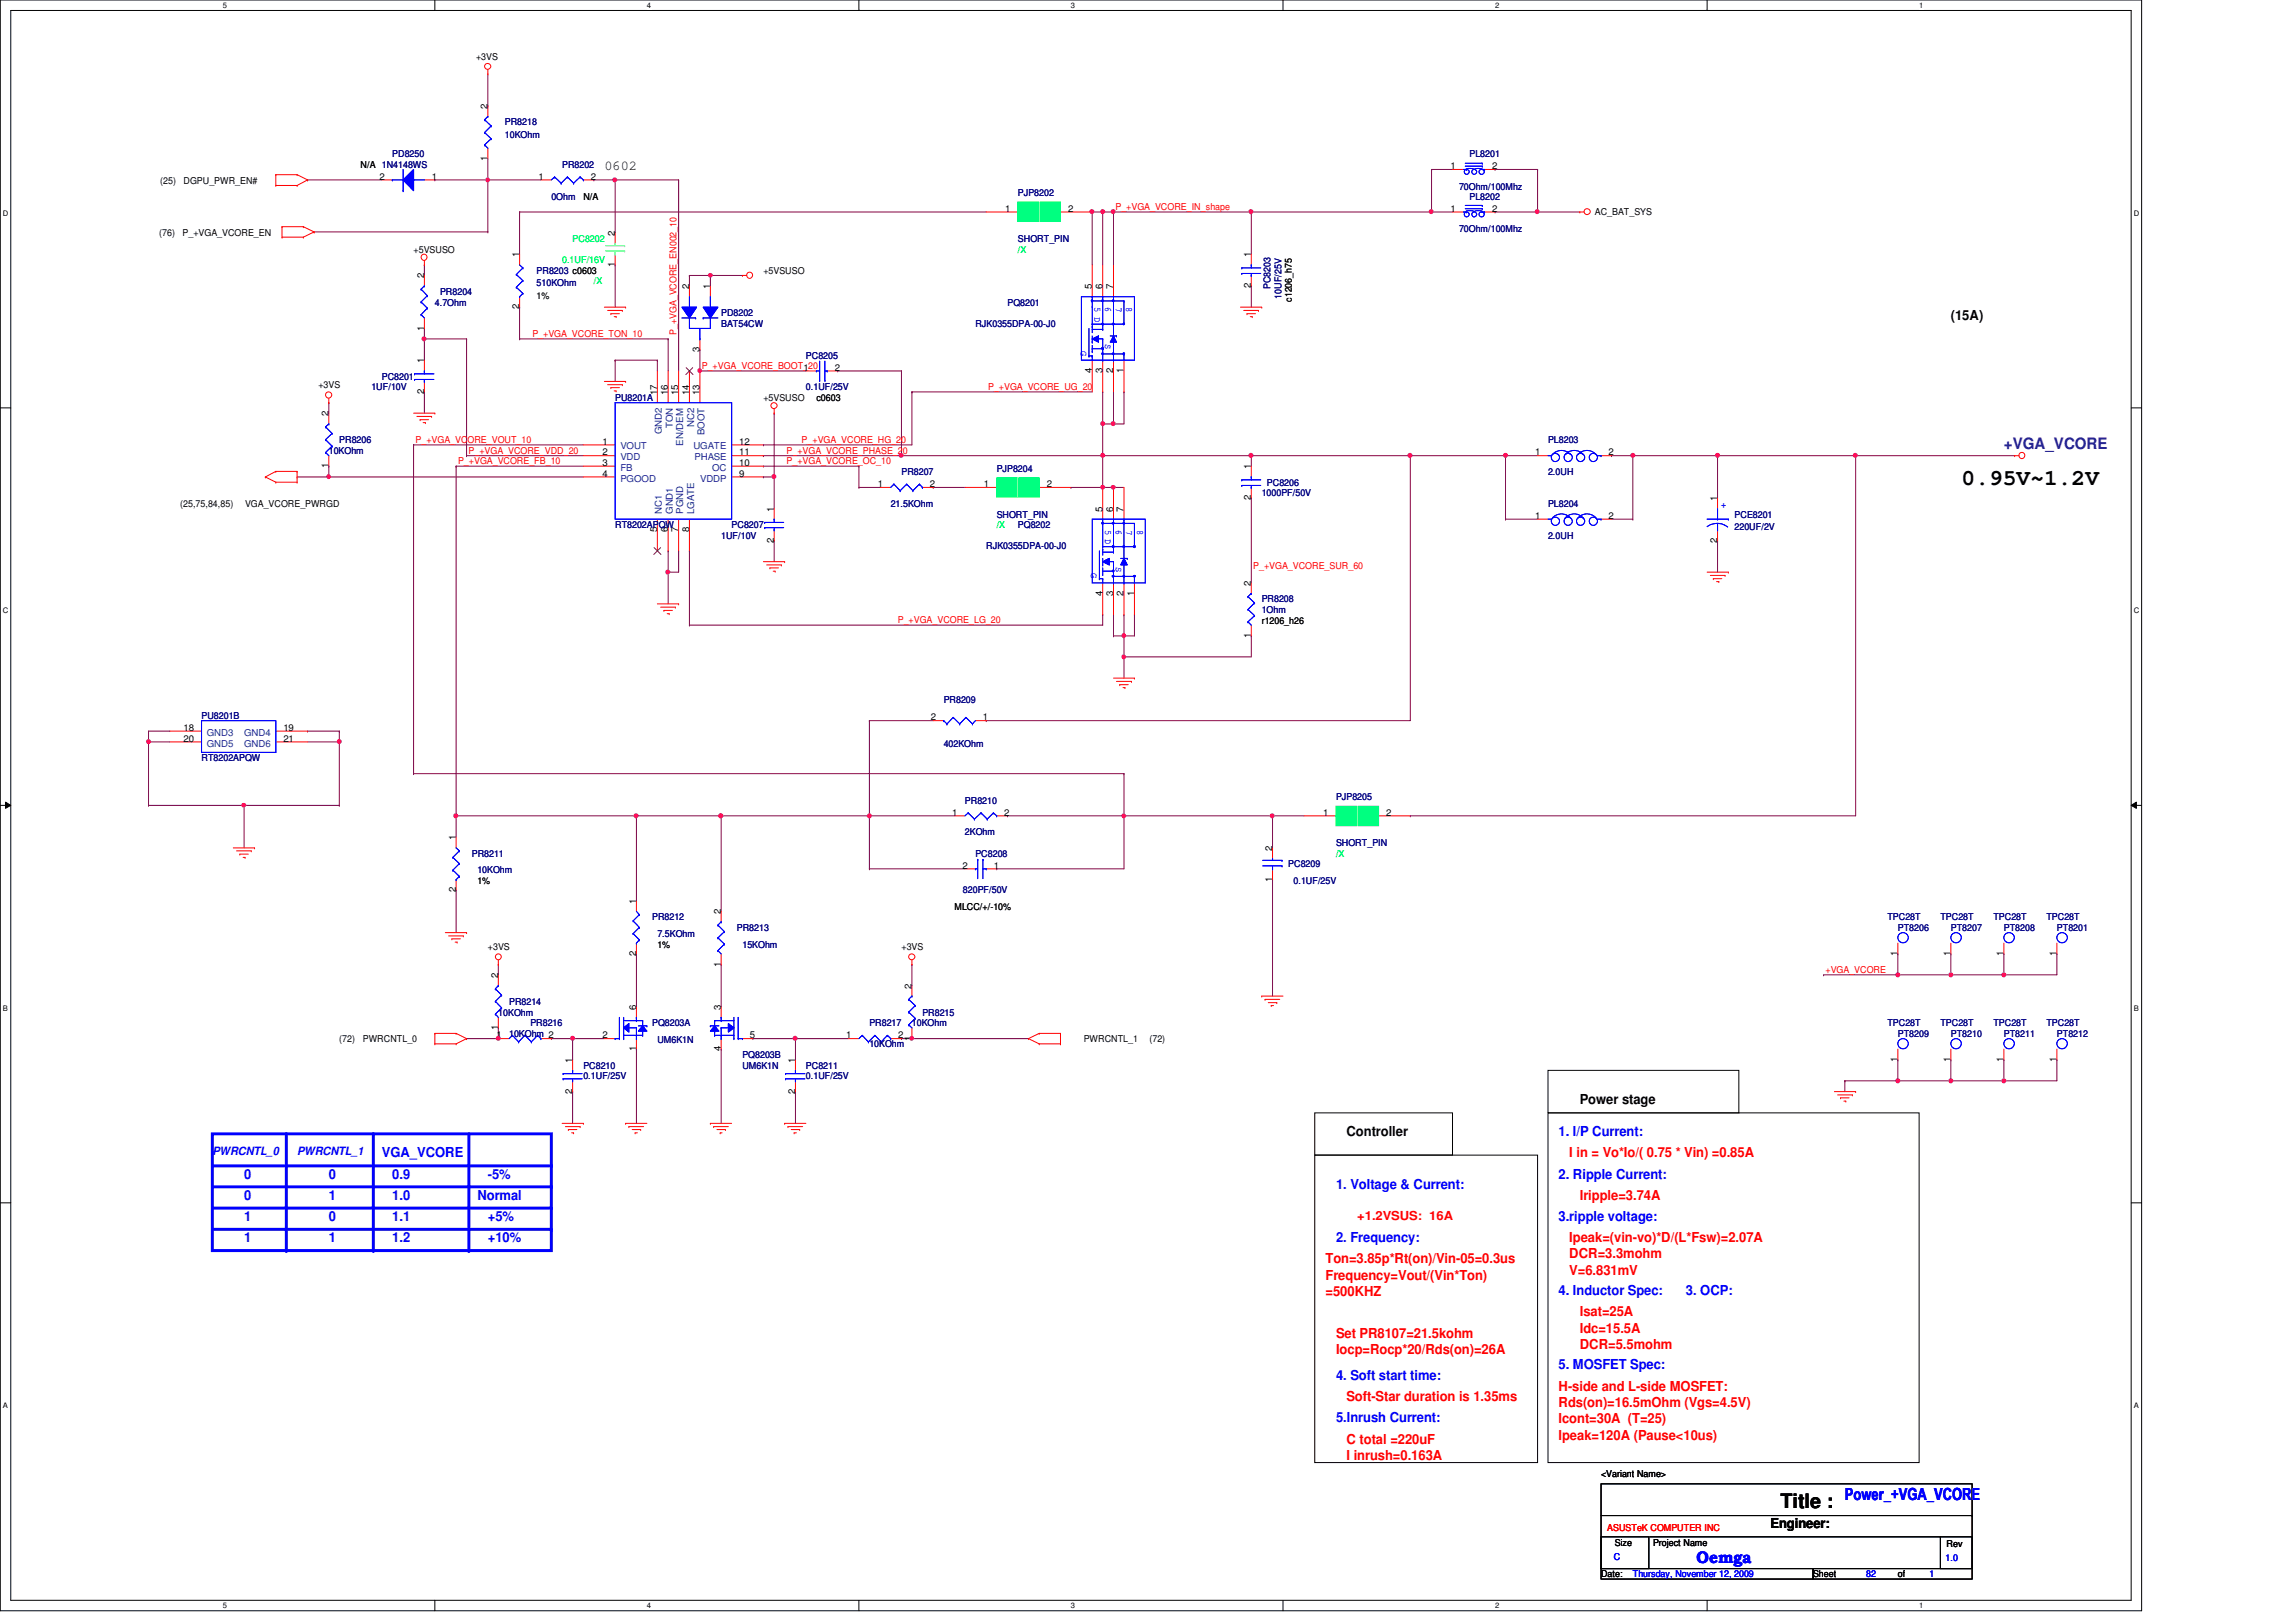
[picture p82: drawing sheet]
<svg xmlns="http://www.w3.org/2000/svg" width="297mm" height="210mm" viewBox="0 0 297 210" stroke-linecap="round" stroke-linejoin="round" font-family="sans-serif">
<defs><g id="words">
<text font-size="2.9" x="253.8" y="62.7">0.95V~1.2V</text>
<text font-size="2.6" x="230.3" y="195.1">Title :</text>
<g font-size="2.2" fill="#00f">
<text x="238.7" y="194.1">Power_+VGA_VCORE</text>
<text x="219.5" y="202.3">Oemga</text>
</g>
<text font-size="2" fill="#400080" x="259.2" y="58.1">+VGA_VCORE</text>
<g font-size="1.8">
<text x="78.2" y="22">0602</text>
<text x="252.4" y="41.4">(15A)</text>
<text x="204.4" y="142.9">Power stage</text>
<text x="174.2" y="147">Controller</text>
<text x="229.1" y="197.8">Engineer:</text>
</g>
<g font-size="1.8" fill="#00f">
<text x="49.4" y="149.8">VGA_VCORE</text>
<text x="201.6" y="147">1. I/P Current:</text>
<text x="31.6" y="155.2">0</text>
<text x="31.6" y="152.5">0</text>
<text x="42.5" y="155.2">1</text>
<text x="42.5" y="152.5">0</text>
<text x="50.8" y="152.5">0.9</text>
<text x="50.8" y="155.2">1.0</text>
<text x="61.8" y="155.2">Normal</text>
<text x="63.1" y="152.5">-5%</text>
<text x="172.8" y="153.9">1. Voltage &amp; Current:</text>
<text x="201.6" y="152.5">2. Ripple Current:</text>
<text x="31.6" y="158">1</text>
<text x="31.6" y="160.7">1</text>
<text x="42.5" y="160.7">1</text>
<text x="42.5" y="158">0</text>
<text x="50.8" y="160.7">1.2</text>
<text x="50.8" y="158">1.1</text>
<text x="63.1" y="160.7">+10%</text>
<text x="63.1" y="158">+5%</text>
<text x="172.8" y="160.7">2. Frequency:</text>
<text x="201.6" y="158">3.ripple voltage:</text>
<text x="201.6" y="167.6">4. Inductor Spec:</text>
<text x="218.1" y="167.6">3. OCP:</text>
<text x="172.8" y="178.6">4. Soft start time:</text>
<text x="201.6" y="177.2">5. MOSFET Spec:</text>
<text x="172.8" y="184.1">5.Inrush Current:</text>
</g>
<g font-size="1.8" fill="#f00">
<text x="203" y="149.8">I in = Vo*Io/( 0.75 * Vin) =0.85A</text>
<text x="204.4" y="155.2">Iripple=3.74A</text>
<text x="203" y="160.7">Ipeak=(vin-vo)*D/(L*Fsw)=2.07A</text>
<text x="171.5" y="163.5">Ton=3.85p*Rt(on)/Vin-05=0.3us</text>
<text x="171.5" y="165.6">Frequency=Vout/(Vin*Ton)</text>
<text x="171.5" y="167.7">=500KHZ</text>
<text x="203" y="162.9">DCR=3.3mohm</text>
<text x="203" y="165">V=6.831mV</text>
<text x="172.8" y="173.1">Set PR8107=21.5kohm</text>
<text x="204.4" y="170.3">Isat=25A</text>
<text x="204.4" y="172.5">Idc=15.5A</text>
<text x="172.8" y="175.2">Iocp=Rocp*20/Rds(on)=26A</text>
<text x="201.6" y="180">H-side and L-side MOSFET:</text>
<text x="204.4" y="174.6">DCR=5.5mohm</text>
<text x="174.2" y="181.3">Soft-Star duration is 1.35ms</text>
<text x="201.6" y="182.1">Rds(on)=16.5mOhm (Vgs=4.5V)</text>
<text x="201.6" y="184.2">Icont=30A (T=25)</text>
<text x="174.2" y="186.8">C total =220uF</text>
<text x="174.2" y="188.9">I inrush=0.163A</text>
<text x="201.6" y="186.3">Ipeak=120A (Pause&lt;10us)</text>
</g>
<text font-size="1.6" fill="#f00" x="175.6" y="157.9">+1.2VSUS: 16A</text>
<g font-size="1.5" fill="#00f">
<text x="27.5" y="149.5">PWRCNTL_0</text>
<text x="38.4" y="149.5">PWRCNTL_1</text>
</g>
<g font-size="1.2">
<text x="61.6" y="7.7">+3VS</text>
<text x="63.1" y="14.1" transform="rotate(-90 63.1 14.1)">2</text>
<text x="20.7" y="23.7">(25)</text>
<text x="23.7" y="23.7">DGPU_PWR_EN#</text>
<text x="46.6" y="21.7">N/A 1N4148WS</text>
<text x="49.1" y="23.2">2</text>
<text x="55.9" y="23.2">1</text>
<text x="63.1" y="20.8" transform="rotate(-90 63.1 20.8)">1</text>
<text x="69.7" y="23.2">1</text>
<text x="76.5" y="23.2">2</text>
<text x="187.7" y="21.9">1</text>
<text x="193" y="21.9">2</text>
<text x="75.5" y="25.8">N/A</text>
<text x="130" y="27.4">1</text>
<text x="138.2" y="27.4">2</text>
<text x="187.7" y="27.4">1</text>
<text x="193" y="27.4">2</text>
<text x="206.3" y="27.9">AC_BAT_SYS</text>
<text x="20.6" y="30.5">(76)</text>
<text x="23.6" y="30.5">P_+VGA_VCORE_EN</text>
<text x="53.5" y="32.7">+5VSUSO</text>
<text x="67.2" y="33.3" transform="rotate(-90 67.2 33.3)">1</text>
<text x="79.5" y="34.5" transform="rotate(-90 79.5 34.5)">1</text>
<text x="79.5" y="30.6" transform="rotate(-90 79.5 30.6)">2</text>
<text x="98.8" y="35.4">+5VSUSO</text>
<text x="161.8" y="33.3" transform="rotate(-90 161.8 33.3)">1</text>
<text x="54.9" y="36" transform="rotate(-90 54.9 36)">2</text>
<text x="67.2" y="40" transform="rotate(-90 67.2 40)">2</text>
<text x="89.2" y="37.4" transform="rotate(-90 89.2 37.4)">2</text>
<text x="91.9" y="37.4" transform="rotate(-90 91.9 37.4)">1</text>
<text x="141.3" y="37.4" transform="rotate(-90 141.3 37.4)">5</text>
<text x="142.6" y="37.4" transform="rotate(-90 142.6 37.4)">6</text>
<text x="144" y="37.4" transform="rotate(-90 144 37.4)">7</text>
<text x="161.8" y="37.3" transform="rotate(-90 161.8 37.3)">2</text>
<text x="167.1" y="39.1" transform="rotate(-90 167.1 39.1)">c1206_h75</text>
<text x="54.9" y="47" transform="rotate(-90 54.9 47)">1</text>
<text x="54.9" y="42.8" transform="rotate(-90 54.9 42.8)">1</text>
<text x="90.5" y="45.5" transform="rotate(-90 90.5 45.5)">3</text>
<text x="104" y="48">1</text>
<text x="108" y="48">2</text>
<text x="41.2" y="50.2">+3VS</text>
<text x="42.5" y="53.9" transform="rotate(-90 42.5 53.9)">2</text>
<text x="54.9" y="51" transform="rotate(-90 54.9 51)">2</text>
<text x="85" y="51.1" transform="rotate(-90 85 51.1)">17</text>
<text x="86.4" y="51.1" transform="rotate(-90 86.4 51.1)">16</text>
<text x="87.8" y="51.1" transform="rotate(-90 87.8 51.1)">15</text>
<text x="89.2" y="51.1" transform="rotate(-90 89.2 51.1)">14</text>
<text x="90.5" y="51.1" transform="rotate(-90 90.5 51.1)">13</text>
<text x="98.8" y="51.9">+5VSUSO</text>
<text x="105.6" y="51.9">c0603</text>
<text x="141.3" y="48.3" transform="rotate(-90 141.3 48.3)">4</text>
<text x="142.6" y="48.3" transform="rotate(-90 142.6 48.3)">3</text>
<text x="144" y="48.3" transform="rotate(-90 144 48.3)">2</text>
<text x="145.4" y="48.3" transform="rotate(-90 145.4 48.3)">1</text>
<text x="77.9" y="57.5">1</text>
<text x="77.9" y="58.9">2</text>
<text x="95.6" y="58.9">11</text>
<text x="95.6" y="57.5">12</text>
<text x="198.6" y="58.9">1</text>
<text x="208.1" y="58.9">2</text>
<text x="23.3" y="65.6">(25,75,84,85)</text>
<text x="31.7" y="65.6">VGA_VCORE_PWRGD</text>
<text x="42.5" y="60.6" transform="rotate(-90 42.5 60.6)">1</text>
<text x="77.9" y="60.3">3</text>
<text x="77.9" y="61.7">4</text>
<text x="95.6" y="61.7">9</text>
<text x="95.6" y="60.3">10</text>
<text x="113.6" y="63">1</text>
<text x="120.3" y="63">2</text>
<text x="127.3" y="63">1</text>
<text x="135.4" y="63">2</text>
<text x="161.8" y="64.7" transform="rotate(-90 161.8 64.7)">2</text>
<text x="161.8" y="60.7" transform="rotate(-90 161.8 60.7)">1</text>
<text x="222.2" y="64.9" transform="rotate(-90 222.2 64.9)">1</text>
<text x="85" y="68.8" transform="rotate(-90 85 68.8)">5</text>
<text x="86.4" y="68.8" transform="rotate(-90 86.4 68.8)">6</text>
<text x="87.8" y="68.8" transform="rotate(-90 87.8 68.8)">7</text>
<text x="89.2" y="68.8" transform="rotate(-90 89.2 68.8)">8</text>
<text x="100.1" y="70.2" transform="rotate(-90 100.1 70.2)">2</text>
<text x="100.1" y="66.2" transform="rotate(-90 100.1 66.2)">1</text>
<text x="142.6" y="66.2" transform="rotate(-90 142.6 66.2)">5</text>
<text x="144" y="66.2" transform="rotate(-90 144 66.2)">6</text>
<text x="145.4" y="66.2" transform="rotate(-90 145.4 66.2)">7</text>
<text x="198.6" y="67.1">1</text>
<text x="208.1" y="67.1">2</text>
<text x="222.2" y="70.2" transform="rotate(-90 222.2 70.2)">2</text>
<text x="142.6" y="77.1" transform="rotate(-90 142.6 77.1)">4</text>
<text x="144" y="77.1" transform="rotate(-90 144 77.1)">3</text>
<text x="145.4" y="77.1" transform="rotate(-90 145.4 77.1)">2</text>
<text x="146.7" y="77.1" transform="rotate(-90 146.7 77.1)">1</text>
<text x="161.8" y="75.8" transform="rotate(-90 161.8 75.8)">2</text>
<text x="161.8" y="82.5" transform="rotate(-90 161.8 82.5)">1</text>
<text x="163.2" y="80.7">r1206_h26</text>
<text x="23.7" y="94.6">18</text>
<text x="23.7" y="96">20</text>
<text x="36.7" y="94.6">19</text>
<text x="36.7" y="96">21</text>
<text x="120.4" y="93.2">2</text>
<text x="127.2" y="93.2">1</text>
<text x="123.2" y="105.5">1</text>
<text x="129.9" y="105.5">2</text>
<text x="171.2" y="105.5">1</text>
<text x="179.3" y="105.5">2</text>
<text x="59" y="108.8" transform="rotate(-90 59 108.8)">1</text>
<text x="124.5" y="112.4">2</text>
<text x="128.6" y="112.4">1</text>
<text x="164.6" y="110.1" transform="rotate(-90 164.6 110.1)">2</text>
<text x="59" y="115.5" transform="rotate(-90 59 115.5)">2</text>
<text x="61.8" y="114.4">1%</text>
<text x="82.3" y="117" transform="rotate(-90 82.3 117)">1</text>
<text x="93.3" y="118.3" transform="rotate(-90 93.3 118.3)">2</text>
<text x="123.5" y="117.7">MLCC/+/-10%</text>
<text x="164.6" y="114.1" transform="rotate(-90 164.6 114.1)">1</text>
<text x="63.1" y="122.9">+3VS</text>
<text x="82.3" y="123.7" transform="rotate(-90 82.3 123.7)">2</text>
<text x="85" y="122.6">1%</text>
<text x="93.3" y="125.1" transform="rotate(-90 93.3 125.1)">1</text>
<text x="116.6" y="122.9">+3VS</text>
<text x="245.5" y="123.7" transform="rotate(-90 245.5 123.7)">1</text>
<text x="252.3" y="123.7" transform="rotate(-90 252.3 123.7)">1</text>
<text x="259.2" y="123.7" transform="rotate(-90 259.2 123.7)">1</text>
<text x="266.1" y="123.7" transform="rotate(-90 266.1 123.7)">1</text>
<text x="64.4" y="126.6" transform="rotate(-90 64.4 126.6)">2</text>
<text x="82.3" y="130.7" transform="rotate(-90 82.3 130.7)">6</text>
<text x="93.3" y="130.7" transform="rotate(-90 93.3 130.7)">3</text>
<text x="117.9" y="127.9" transform="rotate(-90 117.9 127.9)">2</text>
<text x="43.9" y="134.9">(72)</text>
<text x="46.9" y="134.9">PWRCNTL_0</text>
<text x="64.2" y="134.4">1</text>
<text x="64.4" y="133.3" transform="rotate(-90 64.4 133.3)">1</text>
<text x="74" y="137.5" transform="rotate(-90 74 137.5)">1</text>
<text x="77.9" y="134.4">2</text>
<text x="82.3" y="136.1" transform="rotate(-90 82.3 136.1)">1</text>
<text x="93.3" y="136.1" transform="rotate(-90 93.3 136.1)">4</text>
<text x="97" y="134.4">5</text>
<text x="102.9" y="137.5" transform="rotate(-90 102.9 137.5)">1</text>
<text x="109.5" y="134.4">1</text>
<text x="116.2" y="134.4">2</text>
<text x="117.9" y="134.7" transform="rotate(-90 117.9 134.7)">1</text>
<text x="140.2" y="134.9">PWRCNTL_1</text>
<text x="148.7" y="134.9">(72)</text>
<text x="245.5" y="137.4" transform="rotate(-90 245.5 137.4)">1</text>
<text x="252.3" y="137.4" transform="rotate(-90 252.3 137.4)">1</text>
<text x="259.2" y="137.4" transform="rotate(-90 259.2 137.4)">1</text>
<text x="266.1" y="137.4" transform="rotate(-90 266.1 137.4)">1</text>
<text x="74" y="141.5" transform="rotate(-90 74 141.5)">2</text>
<text x="102.9" y="141.5" transform="rotate(-90 102.9 141.5)">2</text>
<text x="207.1" y="191.1">&lt;Variant Name&gt;</text>
<text x="208.9" y="200">Size</text>
<text x="213.9" y="200">Project Name</text>
<text x="251.8" y="200.2">Rev</text>
<text x="207.1" y="204.1">Date:</text>
<text x="234.6" y="204.1">Sheet</text>
<text x="245.5" y="204.1">of</text>
</g>
<g font-size="1.2" fill="#000080">
<text x="65.3" y="16.2">PR8218</text>
<text x="65.3" y="17.9">10KOhm</text>
<text x="50.8" y="20.3">PD8250</text>
<text x="72.7" y="21.7">PR8202</text>
<text x="190.1" y="20.3">PL8201</text>
<text x="71.3" y="25.8">0Ohm</text>
<text x="131.7" y="25.4">PJP8202</text>
<text x="188.8" y="24.6">70Ohm/100Mhz</text>
<text x="190.1" y="25.8">PL8202</text>
<text x="69.4" y="35.4">PR8203 c0603</text>
<text x="131.7" y="31.3">SHORT_PIN</text>
<text x="188.8" y="30.1">70Ohm/100Mhz</text>
<text x="56.3" y="39.5">4.7Ohm</text>
<text x="56.9" y="38.1">PR8204</text>
<text x="69.4" y="37">510KOhm</text>
<text x="93.3" y="40.9">PD8202</text>
<text x="130.3" y="39.5">PQ8201</text>
<text x="164.4" y="37.4" transform="rotate(-90 164.4 37.4)">PC8203</text>
<text x="165.8" y="38.7" transform="rotate(-90 165.8 38.7)">10UF/25V</text>
<text x="93.3" y="42.3">BAT54CW</text>
<text x="104.3" y="46.4">PC8205</text>
<text x="126.2" y="42.3">RJK0355DPA-00-J0</text>
<text x="48" y="50.5">1UF/10V</text>
<text x="49.4" y="49.1">PC8201</text>
<text x="79.6" y="51.9">PU8201A</text>
<text x="104.3" y="50.5">0.1UF/25V</text>
<text x="42.5" y="58.7">10KOhm</text>
<text x="43.9" y="57.4">PR8206</text>
<text x="200.3" y="57.4">PL8203</text>
<text x="115.2" y="65.6">21.5KOhm</text>
<text x="116.6" y="61.5">PR8207</text>
<text x="128.9" y="61">PJP8204</text>
<text x="163.2" y="64.2">1000PF/50V</text>
<text x="163.9" y="62.9">PC8206</text>
<text x="200.3" y="65.6">PL8204</text>
<text x="200.3" y="61.5">2.0UH</text>
<text x="79.6" y="68.3">RT8202APQW</text>
<text x="93.3" y="69.7">1UF/10V</text>
<text x="94.7" y="68.3">PC8207</text>
<text x="127.6" y="71.1">RJK0355DPA-00-J0</text>
<text x="128.9" y="67">SHORT_PIN</text>
<text x="131.7" y="68.3">PQ8202</text>
<text x="200.3" y="69.7">2.0UH</text>
<text x="224.4" y="67">PCE8201</text>
<text x="224.4" y="68.6">220UF/2V</text>
<text x="163.2" y="77.9">PR8208</text>
<text x="163.2" y="79.3">1Ohm</text>
<text x="26.1" y="93">PU8201B</text>
<text x="122.1" y="91">PR8209</text>
<text x="26.1" y="98.5">RT8202APQW</text>
<text x="122.1" y="96.6">402KOhm</text>
<text x="124.8" y="104">PR8210</text>
<text x="172.8" y="103.6">PJP8205</text>
<text x="61" y="110.9">PR8211</text>
<text x="61.8" y="113">10KOhm</text>
<text x="124.8" y="108.1">2KOhm</text>
<text x="126.2" y="110.9">PC8208</text>
<text x="166.7" y="112.2">PC8209</text>
<text x="172.8" y="109.5">SHORT_PIN</text>
<text x="84.4" y="119.1">PR8212</text>
<text x="124.6" y="115.5">820PF/50V</text>
<text x="167.3" y="114.4">0.1UF/25V</text>
<text x="244.2" y="119.1">TPC28T</text>
<text x="251" y="119.1">TPC28T</text>
<text x="257.9" y="119.1">TPC28T</text>
<text x="264.7" y="119.1">TPC28T</text>
<text x="85" y="121.3">7.5KOhm</text>
<text x="95.3" y="120.4">PR8213</text>
<text x="96.1" y="122.6">15KOhm</text>
<text x="245.5" y="120.4">PT8206</text>
<text x="252.4" y="120.4">PT8207</text>
<text x="259.2" y="120.4">PT8208</text>
<text x="266.1" y="120.4">PT8201</text>
<text x="64.5" y="131.4">10KOhm</text>
<text x="65.9" y="130">PR8214</text>
<text x="119.3" y="131.4">PR8215</text>
<text x="65.9" y="134.2">10KOhm 2</text>
<text x="68.6" y="132.8">PR8216</text>
<text x="84.4" y="132.8">PQ8203A</text>
<text x="85" y="135">UM6K1N</text>
<text x="96.1" y="136.9">PQ8203B</text>
<text x="112.5" y="132.8">PR8217</text>
<text x="112.5" y="135.6">10KOhm</text>
<text x="118" y="132.8">10KOhm</text>
<text x="244.2" y="132.8">TPC28T</text>
<text x="245.5" y="134.2">PT8209</text>
<text x="251" y="132.8">TPC28T</text>
<text x="252.4" y="134.2">PT8210</text>
<text x="257.9" y="132.8">TPC28T</text>
<text x="259.2" y="134.2">PT8211</text>
<text x="264.7" y="132.8">TPC28T</text>
<text x="266.1" y="134.2">PT8212</text>
<text x="75.5" y="138.3">PC8210</text>
<text x="75.5" y="139.7">0.1UF/25V</text>
<text x="96.1" y="138.3">UM6K1N</text>
<text x="104.3" y="138.3">PC8211</text>
<text x="104.3" y="139.7">0.1UF/25V</text>
</g>
<g font-size="1.2" fill="#f00">
<text x="144.3" y="27.2">P_+VGA_VCORE_IN_shape</text>
<text x="68.9" y="43.6">P_+VGA_VCORE_TON_10</text>
<text x="87.5" y="43.3" transform="rotate(-90 87.5 43.3)">P_+VGA_VCORE_EN002_10</text>
<text x="90.8" y="47.8">P_+VGA_VCORE_BOOT_20</text>
<text x="127.8" y="50.5">P_+VGA_VCORE_UG_20</text>
<text x="53.8" y="57.3">P_+VGA_VCORE_VOUT_10</text>
<text x="60.6" y="58.7">P_+VGA_VCORE_VDD_20</text>
<text x="101.8" y="58.7">P_+VGA_VCORE_PHASE_20</text>
<text x="103.7" y="57.3">P_+VGA_VCORE_HG_20</text>
<text x="59.3" y="60.1">P_+VGA_VCORE_FB_10</text>
<text x="101.8" y="60.1">P_+VGA_VCORE_OC_10</text>
<text x="162.1" y="73.7">P_+VGA_VCORE_SUR_60</text>
<text x="116.2" y="80.6">P_+VGA_VCORE_LG_20</text>
<text x="236.2" y="125.9">+VGA_VCORE</text>
<text x="207.9" y="198.1">ASUSTeK COMPUTER INC</text>
</g>
<g font-size="1.2" fill="#00ff40">
<text x="72.7" y="34">0.1UF/16V</text>
<text x="74.1" y="31.3">PC8202</text>
<text x="76.8" y="36.8">/X</text>
</g>
<g font-size="1.2" fill="#0f0">
<text x="131.7" y="32.7">/X</text>
<text x="128.9" y="68.3">/X</text>
<text x="172.8" y="110.9">/X</text>
</g>
<text font-size="1.2" fill="#008000" x="69.4" y="38.7">1%</text>
<g font-size="1.2" fill="#00f">
<text x="141.6" y="39.8" transform="rotate(90 141.6 39.8)">5 D</text>
<text x="143" y="39.8" transform="rotate(90 143 39.8)">6</text>
<text x="144.4" y="39.8" transform="rotate(90 144.4 39.8)">7</text>
<text x="145.7" y="39.8" transform="rotate(90 145.7 39.8)">8</text>
<text x="139.8" y="45.4" transform="rotate(90 139.8 45.4)">G</text>
<text x="143" y="44.6" transform="rotate(90 143 44.6)">S</text>
<text x="222.6" y="65.8">+</text>
<text x="143" y="68.6" transform="rotate(90 143 68.6)">5 D</text>
<text x="144.4" y="68.6" transform="rotate(90 144.4 68.6)">6</text>
<text x="145.7" y="68.6" transform="rotate(90 145.7 68.6)">7</text>
<text x="147.1" y="68.6" transform="rotate(90 147.1 68.6)">8</text>
<text x="141.2" y="74.2" transform="rotate(90 141.2 74.2)">G</text>
<text x="144.4" y="73.4" transform="rotate(90 144.4 73.4)">S</text>
<text x="208.8" y="201.9">C</text>
<text x="251.7" y="202.1">1.0</text>
<text x="211.2" y="204.1">Thursday, November 12, 2009</text>
<text x="241.4" y="204.1">82</text>
<text x="249.6" y="204.1">1</text>
</g>
<g font-size="1.2" fill="#004080">
<text x="80.3" y="58.2">VOUT</text>
<text x="80.3" y="59.6">VDD</text>
<text x="85.6" y="56.2" transform="rotate(-90 85.6 56.2)">GND2</text>
<text x="87" y="55.4" transform="rotate(-90 87 55.4)">TON</text>
<text x="88.4" y="57.7" transform="rotate(-90 88.4 57.7)">EN/DEM</text>
<text x="89.7" y="58.2">UGATE</text>
<text x="89.8" y="55.2" transform="rotate(-90 89.8 55.2)">NC2</text>
<text x="89.9" y="59.6">PHASE</text>
<text x="91.1" y="56.3" transform="rotate(-90 91.1 56.3)">BOOT</text>
<text x="80.3" y="60.9">FB</text>
<text x="80.3" y="62.3">PGOOD</text>
<text x="90.6" y="62.3">VDDP</text>
<text x="92.1" y="60.9">OC</text>
<text x="85.6" y="66.5" transform="rotate(-90 85.6 66.5)">NC1</text>
<text x="87" y="66.5" transform="rotate(-90 87 66.5)">GND1</text>
<text x="88.4" y="66.5" transform="rotate(-90 88.4 66.5)">PGND</text>
<text x="89.8" y="66.5" transform="rotate(-90 89.8 66.5)">LGATE</text>
<text x="26.8" y="95.2">GND3</text>
<text x="31.6" y="95.2">GND4</text>
<text x="26.8" y="96.6">GND5</text>
<text x="31.6" y="96.6">GND6</text>
</g>
<g font-size="1">
<text x="28.8" y="1">5</text>
<text x="83.7" y="1">4</text>
<text x="138.6" y="1">3</text>
<text x="193.4" y="1">2</text>
<text x="248.3" y="1">1</text>
<text x=".4" y="27.9">D</text>
<text x="276.1" y="27.9">D</text>
<text x=".4" y="79.4">C</text>
<text x="276.1" y="79.4">C</text>
<text x=".4" y="130.8">B</text>
<text x="276.1" y="130.8">B</text>
<text x=".4" y="182.2">A</text>
<text x="276.1" y="182.2">A</text>
<text x="28.8" y="208.1">5</text>
<text x="83.7" y="208.1">4</text>
<text x="138.6" y="208.1">3</text>
<text x="193.4" y="208.1">2</text>
<text x="248.3" y="208.1">1</text>
</g>
</g></defs>
<path d="M0 0h277.1v208.4h-277.1zM1.4 1.4h274.3v205.7h-274.3z" fill="none" stroke="#000" stroke-width=".13"/>
<g fill="#fff">
<path d="M28.8 .1h.6v1.1h-.6z"/>
<path d="M28.8 207.2h.6v1.1h-.6z"/>
</g>
<path d="M56.3 0v1.4M56.3 207.1v1.3" fill="none" stroke="#000" stroke-width=".13"/>
<g fill="#fff">
<path d="M83.7 .1h.5v1.1h-.5z"/>
<path d="M83.7 207.2h.5v1.1h-.5z"/>
</g>
<path d="M111.1 0v1.4M111.1 207.1v1.3" fill="none" stroke="#000" stroke-width=".13"/>
<g fill="#fff">
<path d="M138.6 .1h.5v1.1h-.5z"/>
<path d="M138.6 207.2h.5v1.1h-.5z"/>
</g>
<path d="M166 0v1.4M166 207.1v1.3" fill="none" stroke="#000" stroke-width=".13"/>
<g fill="#fff">
<path d="M193.4 .1h.6v1.1h-.6z"/>
<path d="M193.4 207.2h.6v1.1h-.6z"/>
</g>
<path d="M220.8 0v1.4M220.8 207.1v1.3" fill="none" stroke="#000" stroke-width=".13"/>
<g fill="#fff">
<path d="M248.3 .1h.5v1.1h-.5z"/>
<path d="M248.3 207.2h.5v1.1h-.5z"/>
<path d="M.4 27.1h.7v1.1h-.7z"/>
<path d="M276.1 27.1h.7v1.1h-.7z"/>
<path d="M.4 78.5h.7v1.1h-.7z"/>
<path d="M276.1 78.5h.7v1.1h-.7z"/>
</g>
<path d="M0 52.8h1.4M275.7 52.8h1.4" fill="none" stroke="#000" stroke-width=".13"/>
<g fill="#fff">
<path d="M.4 129.9h.6v1.1h-.6z"/>
<path d="M276.1 129.9h.6v1.1h-.6z"/>
</g>
<path d="M0 104.2h1.4M.7 103.8l.7 .4-.7 .4zM275.7 104.2l.7-.4v.8zM275.7 104.2h1.4" fill="none" stroke="#000" stroke-width=".13"/>
<path d="M.7 103.8l.7 .4-.7 .4zM275.7 104.2l.7-.4v.8z" fill="#000"/>
<g fill="#fff">
<path d="M.4 181.4h.6v1.1h-.6z"/>
<path d="M276.1 181.4h.6v1.1h-.6z"/>
</g>
<path d="M0 155.7h1.4M275.7 155.7h1.4" fill="none" stroke="#000" stroke-width=".13"/>
<path d="M67.2 27.4h.1M67.2 27.4h60.4M222.2 69.9h.1M222.2 69.9v4.1M128.9 112.4h.1M128.9 112.4h16.5M245.5 139.9h.1M245.5 139.9h6.9M266.1 137.2h.1M266.1 137.2v2.7" fill="none" stroke="#800040" stroke-width=".13"/>
<circle cx="252.4" cy="139.9" r=".26" fill="#f0f"/>
<circle cx="252.4" cy="139.9" r=".26" fill="none" stroke="#f0f" stroke-width=".13"/>
<circle cx="245.5" cy="139.9" r=".26" fill="#f0f"/>
<circle cx="245.5" cy="139.9" r=".26" fill="none" stroke="#f0f" stroke-width=".13"/>
<path d="M238.7 139.9h.1M238.7 139.9v1.4M245.5 137.2h.1M245.5 137.2v2.7M252.4 139.9h.1M252.4 137.2h.1M252.4 139.9h13.7M252.4 137.2v2.7M259.2 137.2h.1M259.2 139.9h.1M259.2 137.2v2.7" fill="none" stroke="#800040" stroke-width=".13"/>
<circle cx="259.2" cy="139.9" r=".26" fill="#f0f"/>
<circle cx="259.2" cy="139.9" r=".26" fill="none" stroke="#f0f" stroke-width=".13"/>
<path d="M245.5 126.2h.1M252.4 123.4h.1M252.4 123.4v2.8h-6.9M259.2 126.2h.1M259.2 126.2h6.9" fill="none" stroke="#800040" stroke-width=".13"/>
<circle cx="245.5" cy="126.2" r=".26" fill="#f0f"/>
<circle cx="245.5" cy="126.2" r=".26" fill="none" stroke="#f0f" stroke-width=".13"/>
<path d="M259.2 123.4h.1M259.2 123.4v2.8M266.1 123.4h.1M266.1 123.4v2.8" fill="none" stroke="#800040" stroke-width=".13"/>
<circle cx="259.2" cy="126.2" r=".26" fill="#f0f"/>
<circle cx="259.2" cy="126.2" r=".26" fill="none" stroke="#f0f" stroke-width=".13"/>
<path d="M235.9 126.2h.1M245.5 123.4h.1M245.5 123.4v2.8h-9.6M252.4 126.2h.1M252.4 126.2h6.8" fill="none" stroke="#800040" stroke-width=".13"/>
<circle cx="252.4" cy="126.2" r=".26" fill="#f0f"/>
<circle cx="252.4" cy="126.2" r=".26" fill="none" stroke="#f0f" stroke-width=".13"/>
<path d="M42.5 52.1h.1M42.5 52.1v1.4M42.5 60.3h.1M42.5 61.7h.1M42.5 60.3v1.4M42.5 61.7h33M238.7 139.9h.1M238.7 139.9h6.8" fill="none" stroke="#800040" stroke-width=".13"/>
<path d="M42.3 61.5l.2-.1 .2 .1v.4h-.2h-.2z" fill-rule="evenodd" fill="#f0f"/>
<path d="M42.3 61.5l.2-.1 .2 .1v.4h-.2h-.2z" fill="none" stroke="#f0f" stroke-width=".13"/>
<path d="M145.4 105.6h.1M145.4 105.6h19.2M164.6 105.6h.1M164.6 113.8h.1M164.6 105.6v4.1M164.6 113.8v15.1" fill="none" stroke="#800040" stroke-width=".13"/>
<path d="M145.2 105.4l.2-.1 .2 .1-.1 .4h-.1h-.2z" fill-rule="evenodd" fill="#f0f"/>
<path d="M145.2 105.4l.2-.1 .2 .1-.1 .4h-.1h-.2z" fill="none" stroke="#f0f" stroke-width=".13"/>
<path d="M67.2 39.8h.1M67.2 27.4h.1M67.2 27.4v5.5M67.2 39.8v4.1M144.1 27.4h.1M144.1 27.4h17.8M118 50.7h.1M118 50.7h23.3M64.5 133h.1M64.5 133v1.4" fill="none" stroke="#800040" stroke-width=".13"/>
<circle cx="64.5" cy="134.4" r=".26" fill="#f0f"/>
<circle cx="64.5" cy="134.4" r=".26" fill="none" stroke="#f0f" stroke-width=".13"/>
<path d="M141.3 27.4h.1M141.3 27.4v6.9M161.9 27.4h.1M161.9 27.4v5.5M79.6 46.6h.1M79.6 46.6h5.4M64.5 124.8h.1M64.5 124.8v1.4" fill="none" stroke="#800040" stroke-width=".13"/>
<circle cx="141.3" cy="27.4" r=".26" fill="#f0f"/>
<circle cx="141.3" cy="27.4" r=".26" fill="none" stroke="#f0f" stroke-width=".13"/>
<path d="M142.7 27.4h.1M142.7 27.4v6.9" fill="none" stroke="#800040" stroke-width=".13"/>
<circle cx="142.7" cy="27.4" r=".26" fill="#f0f"/>
<circle cx="142.7" cy="27.4" r=".26" fill="none" stroke="#f0f" stroke-width=".13"/>
<path d="M142.7 27.4h.1M142.7 27.4h1.4M144.1 27.4h.1M144.1 27.4v6.9" fill="none" stroke="#800040" stroke-width=".13"/>
<circle cx="144" cy="27.4" r=".26" fill="#f0f"/>
<circle cx="144" cy="27.4" r=".26" fill="none" stroke="#f0f" stroke-width=".13"/>
<path d="M142.7 54.9h.1M142.7 54.9v4.1" fill="none" stroke="#800040" stroke-width=".13"/>
<circle cx="142.7" cy="54.8" r=".26" fill="#f0f"/>
<circle cx="142.7" cy="54.8" r=".26" fill="none" stroke="#f0f" stroke-width=".13"/>
<path d="M142.7 54.9h.1M144.1 50.7h.1M144.1 50.7v4.2h-1.4" fill="none" stroke="#800040" stroke-width=".13"/>
<circle cx="144" cy="54.8" r=".26" fill="#f0f"/>
<circle cx="144" cy="54.8" r=".26" fill="none" stroke="#f0f" stroke-width=".13"/>
<path d="M141.3 27.4h.1M141.3 27.4h1.4M54.9 42.5h.1M54.9 42.5v1.4M144.1 54.9h.1M145.4 50.7h.1M145.4 50.7v4.2h-1.3M86.4 74h.1M86.4 74v4.1M161.9 64.4h.1M161.9 64.4v11" fill="none" stroke="#800040" stroke-width=".13"/>
<circle cx="86.4" cy="74" r=".26" fill="#f0f"/>
<circle cx="86.4" cy="74" r=".26" fill="none" stroke="#f0f" stroke-width=".13"/>
<g fill="none" stroke="#800040" stroke-width=".13">
<path d="M91.9 35.6h.1M91.9 35.6v1.4M185.2 21.9h.1M185.2 21.9h2.7M67.2 43.9h.1M67.2 43.9h19.2M112.5 93.3h.1M112.5 93.3h8.2M59 115.2h.1M59 115.2v5.5M74.1 134.4h.1M74.1 134.4h4.1"/>
<path d="M82.3 135.8h.1M82.3 135.8v9.6"/>
</g>
<circle cx="74.1" cy="134.4" r=".26" fill="#f0f"/>
<circle cx="74.1" cy="134.4" r=".26" fill="none" stroke="#f0f" stroke-width=".13"/>
<path d="M116.6 48h.1M116.6 48v11M120.7 63.1h.1M120.7 63.1h4.1M118 134.4h.1M118 134.4h15" fill="none" stroke="#800040" stroke-width=".13"/>
<path d="M117.8 134.2l.1-.1 .3 .1-.1 .3-.2 .1-.1-.1z" fill-rule="evenodd" fill="#f0f"/>
<path d="M117.8 134.2l.1-.1 .3 .1-.1 .3-.2 .1-.1-.1z" fill="none" stroke="#f0f" stroke-width=".13"/>
<path d="M164.6 105.6h.1M164.6 105.6h4.1" fill="none" stroke="#800040" stroke-width=".13"/>
<circle cx="164.6" cy="105.6" r=".26" fill="#f0f"/>
<circle cx="164.6" cy="105.6" r=".26" fill="none" stroke="#f0f" stroke-width=".13"/>
<path d="M79.6 34.3h.1M79.6 34.3v5.5M185.2 21.9h.1M185.2 21.9v5.5M60.4 43.9h.1M60.4 43.9v15.1M111.1 63.1h.1M111.1 63.1h2.8" fill="none" stroke="#800040" stroke-width=".13"/>
<circle cx="185.2" cy="27.4" r=".26" fill="#f0f"/>
<circle cx="185.2" cy="27.4" r=".26" fill="none" stroke="#f0f" stroke-width=".13"/>
<path d="M98.8 59h.1M98.8 59h17.8M59 105.6h.1M59 105.6h23.3M82.3 123.4h.1M82.3 123.4v6.9" fill="none" stroke="#800040" stroke-width=".13"/>
<circle cx="82.3" cy="105.6" r=".26" fill="#f0f"/>
<circle cx="82.3" cy="105.6" r=".26" fill="none" stroke="#f0f" stroke-width=".13"/>
<path d="M98.8 57.6h.1M98.8 57.6h19.2M146.8 79.5h.1M146.8 79.5v2.8h-1.4M145.4 82.3h.1M93.3 124.8h.1M93.3 124.8v5.5" fill="none" stroke="#800040" stroke-width=".13"/>
<path d="M145.2 82.1l.2-.1 .2 .1-.1 .3-.1 .1-.2-.1z" fill-rule="evenodd" fill="#f0f"/>
<path d="M145.2 82.1l.2-.1 .2 .1-.1 .3-.1 .1-.2-.1z" fill="none" stroke="#f0f" stroke-width=".13"/>
<g fill="none" stroke="#800040" stroke-width=".13">
<path d="M79.6 23.3h.1M79.6 23.3h8.2M193.4 27.4h.1M193.4 27.4h5.5M53.5 57.6h.1M53.5 57.6v42.5M86.4 43.9h.1M86.4 43.9v4.1M142.7 79.5h.1M142.7 79.5v1.4M144.1 79.5h.1M144.1 79.5v2.8"/>
<path d="M93.3 105.6h.1M93.3 105.6h19.2"/>
</g>
<circle cx="93.3" cy="105.6" r=".26" fill="#f0f"/>
<circle cx="93.3" cy="105.6" r=".26" fill="none" stroke="#f0f" stroke-width=".13"/>
<path d="M240.1 59h.1M240.1 59h20.5M100.2 69.9h.1M100.2 69.9v2.8" fill="none" stroke="#800040" stroke-width=".13"/>
<circle cx="240" cy="58.9" r=".26" fill="#f0f"/>
<circle cx="240" cy="58.9" r=".26" fill="none" stroke="#f0f" stroke-width=".13"/>
<g fill="none" stroke="#800040" stroke-width=".13">
<path d="M87.8 23.3h.1M87.8 23.3v24.7M161.9 37h.1M161.9 37v2.8M185.2 27.4h.1M185.2 27.4h2.7M138.6 63.1h.1M138.6 63.1h4.1M144.1 63.1h.1M144.1 63.1h1.3M112.5 93.3h.1M112.5 93.3v19.1"/>
<path d="M127.6 93.3h.1M127.6 93.3h54.9M145.4 85h.1M145.4 85v2.8M53.5 100.1h.1M53.5 100.1h91.9M112.5 105.6h.1M60.4 134.4h.1M60.4 134.4h4.1M102.9 134.4h.1M102.9 134.4v2.8"/>
</g>
<circle cx="144" cy="63" r=".25" fill="#f0f"/>
<circle cx="144" cy="63" r=".25" fill="none" stroke="#f0f" stroke-width=".13"/>
<path d="M90.5 45.3h.1M90.5 45.3v2.7M142.7 59h.1M142.7 59v4.1M59 105.6h.1M59 105.6v2.7M112.5 112.4h.1M112.5 112.4h12.3M118 124.8h.1M118 124.8v2.8M74.1 141.3h.1M74.1 141.3v4.1" fill="none" stroke="#800040" stroke-width=".13"/>
<circle cx="59" cy="105.6" r=".26" fill="#f0f"/>
<circle cx="59" cy="105.6" r=".26" fill="none" stroke="#f0f" stroke-width=".13"/>
<path d="M90.5 48h.1M90.5 48h13.8" fill="none" stroke="#800040" stroke-width=".13"/>
<path d="M90.4 47.8l.1-.1 .2 .1v.3l-.2 .1-.1-.1z" fill-rule="evenodd" fill="#f0f"/>
<path d="M90.4 47.8l.1-.1 .2 .1v.3l-.2 .1-.1-.1z" fill="none" stroke="#f0f" stroke-width=".13"/>
<path d="M116.6 59h.1M116.6 59h26.1M98.8 60.3h.1M98.8 60.3h12.3" fill="none" stroke="#800040" stroke-width=".13"/>
<circle cx="116.6" cy="58.9" r=".26" fill="#f0f"/>
<circle cx="116.6" cy="58.9" r=".26" fill="none" stroke="#f0f" stroke-width=".13"/>
<path d="M82.3 105.6h.1M82.3 105.6v11M112.5 105.6h.1M112.5 105.6h11" fill="none" stroke="#800040" stroke-width=".13"/>
<circle cx="112.5" cy="105.6" r=".26" fill="#f0f"/>
<circle cx="112.5" cy="105.6" r=".26" fill="none" stroke="#f0f" stroke-width=".13"/>
<path d="M222.2 59h.1M222.2 59v5.4M102.9 134.4h.1M102.9 134.4h6.9" fill="none" stroke="#800040" stroke-width=".13"/>
<circle cx="102.9" cy="134.4" r=".26" fill="#f0f"/>
<circle cx="102.9" cy="134.4" r=".26" fill="none" stroke="#f0f" stroke-width=".13"/>
<path d="M198.9 27.4h.1M198.9 27.4h5.5M111.1 60.3h.1M111.1 60.3v2.8" fill="none" stroke="#800040" stroke-width=".13"/>
<circle cx="198.9" cy="27.4" r=".26" fill="#f0f"/>
<circle cx="198.9" cy="27.4" r=".26" fill="none" stroke="#f0f" stroke-width=".13"/>
<path d="M91.9 35.6h.1M91.9 35.6h4.2" fill="none" stroke="#800040" stroke-width=".13"/>
<circle cx="91.9" cy="35.6" r=".25" fill="#f0f"/>
<circle cx="91.9" cy="35.6" r=".25" fill="none" stroke="#f0f" stroke-width=".13"/>
<path d="M161.9 59h.1M161.9 59v1.3M93.3 105.6h.1M93.3 105.6v12.3" fill="none" stroke="#800040" stroke-width=".13"/>
<circle cx="93.3" cy="105.6" r=".26" fill="#f0f"/>
<circle cx="93.3" cy="105.6" r=".26" fill="none" stroke="#f0f" stroke-width=".13"/>
<path d="M79.6 23.3h.1M79.6 23.3v6.8M79.6 46.6h.1M79.6 46.6v2.8M87.8 71.3h.1M87.8 71.3v2.7M89.2 80.9h.1M89.2 80.9h53.5M145.4 100.1h.1M145.4 100.1v5.5M74.1 134.4h.1M74.1 134.4v2.8" fill="none" stroke="#800040" stroke-width=".13"/>
<circle cx="79.5" cy="23.3" r=".26" fill="#f0f"/>
<circle cx="79.5" cy="23.3" r=".26" fill="none" stroke="#f0f" stroke-width=".13"/>
<path d="M193.4 21.9h.1M193.4 21.9h5.5M54.9 43.9h.1M54.9 43.9v2.7M102.9 141.3h.1M102.9 141.3v4.1" fill="none" stroke="#800040" stroke-width=".13"/>
<circle cx="54.9" cy="43.9" r=".26" fill="#f0f"/>
<circle cx="54.9" cy="43.9" r=".26" fill="none" stroke="#f0f" stroke-width=".13"/>
<g fill="none" stroke="#800040" stroke-width=".13">
<path d="M54.9 34.3h.1M54.9 34.3v1.3M89.2 35.6h.1M89.2 35.6v1.4M198.9 21.9h.1M198.9 21.9v5.5M53.5 57.6h.1M53.5 57.6h22M54.9 43.9h.1M54.9 50.7h.1M54.9 43.9h5.5M54.9 50.7v2.8"/>
<path d="M100.2 53.5h.1M100.2 53.5v8.2M108.4 48h.1M108.4 48h8.2M118 50.7h.1M118 50.7v6.9M182.5 59h.1M182.5 59v34.3M194.8 59h.1M194.8 59h4.1M145.4 85h.1M161.9 82.3h.1"/>
<path d="M161.9 82.3v2.7h-16.5M130.3 105.6h.1M130.3 105.6h15.1M145.4 105.6h.1M145.4 105.6v6.8M182.5 105.6h.1M182.5 105.6h57.6"/>
</g>
<path d="M145.2 84.8h.2l.2 .1-.1 .3-.1 .1-.2-.1z" fill-rule="evenodd" fill="#f0f"/>
<path d="M145.2 84.8h.2l.2 .1-.1 .3-.1 .1-.2-.1z" fill="none" stroke="#f0f" stroke-width=".13"/>
<path d="M98.8 61.7h.1M98.8 61.7h1.4M100.2 61.7h.1M100.2 61.7v4.1" fill="none" stroke="#800040" stroke-width=".13"/>
<circle cx="100.1" cy="61.7" r=".26" fill="#f0f"/>
<circle cx="100.1" cy="61.7" r=".26" fill="none" stroke="#f0f" stroke-width=".13"/>
<path d="M161.9 27.4h.1M161.9 27.4h23.3M85 46.6h.1M85 46.6v1.4M89.2 71.3h.1M89.2 71.3v9.6" fill="none" stroke="#800040" stroke-width=".13"/>
<circle cx="161.8" cy="27.4" r=".26" fill="#f0f"/>
<circle cx="161.8" cy="27.4" r=".26" fill="none" stroke="#f0f" stroke-width=".13"/>
<g fill="none" stroke="#800040" stroke-width=".13">
<path d="M39.8 23.3h.1M39.8 23.3h9.6M89.2 35.6h.1M89.2 35.6h2.7M60.4 59h.1M60.4 59h15.1M211.2 59h.1M211.2 59h11M240.1 59h.1M240.1 59v46.6M59 60.3h.1M59 60.3h16.5"/>
<path d="M86.4 74h.1M86.4 74h1.4M82.3 105.6h.1M82.3 105.6h11M93.3 135.8h.1M93.3 135.8v9.6"/>
</g>
<circle cx="211.2" cy="58.9" r=".26" fill="#f0f"/>
<circle cx="211.2" cy="58.9" r=".26" fill="none" stroke="#f0f" stroke-width=".13"/>
<g fill="none" stroke="#800040" stroke-width=".13">
<path d="M142.7 50.7h.1M142.7 50.7v4.2M161.9 59h.1M161.9 59h20.6M86.4 71.3h.1M86.4 71.3v2.7M145.4 79.5h.1M145.4 79.5v5.5M144.1 82.3h.1M144.1 82.3h1.3M145.4 82.3h.1M71.3 134.4h.1"/>
<path d="M71.3 134.4h2.8M97.4 134.4h.1M97.4 134.4h5.5"/>
</g>
<circle cx="161.8" cy="58.9" r=".26" fill="#f0f"/>
<circle cx="161.8" cy="58.9" r=".26" fill="none" stroke="#f0f" stroke-width=".13"/>
<path d="M76.8 23.3h.1M76.8 23.3h2.8M38.4 61.7h.1M38.4 61.7h4.1M59 60.3h.1M59 60.3v45.3M142.7 63.1h.1M142.7 63.1h1.4M116.6 134.4h.1M116.6 134.4h1.4" fill="none" stroke="#800040" stroke-width=".13"/>
<circle cx="142.7" cy="63" r=".25" fill="#f0f"/>
<circle cx="142.7" cy="63" r=".25" fill="none" stroke="#f0f" stroke-width=".13"/>
<path d="M63.1 23.3h.1M63.1 23.3h6.9M142.7 59h.1M142.7 59h19.2" fill="none" stroke="#800040" stroke-width=".13"/>
<circle cx="142.7" cy="58.9" r=".26" fill="#f0f"/>
<circle cx="142.7" cy="58.9" r=".26" fill="none" stroke="#f0f" stroke-width=".13"/>
<g fill="none" stroke="#800040" stroke-width=".13">
<path d="M63.1 13.7h.1M63.1 9.6v4.1M40.6 30h.1M40.6 30h22.5M63.1 23.3h.1M63.1 20.6v2.7M194.8 59h.1M194.8 59v8.2M208.5 59h.1M208.5 59h2.7M211.2 59h.1M211.2 59v8.2"/>
<path d="M194.8 67.2h.1M194.8 67.2h4.1M208.5 67.2h2.7M211.2 67.2h.1"/>
</g>
<circle cx="194.8" cy="58.9" r=".26" fill="#f0f"/>
<circle cx="194.8" cy="58.9" r=".26" fill="none" stroke="#f0f" stroke-width=".13"/>
<path d="M182.5 59h.1M182.5 59h12.3" fill="none" stroke="#800040" stroke-width=".13"/>
<circle cx="182.4" cy="58.9" r=".26" fill="#f0f"/>
<circle cx="182.4" cy="58.9" r=".26" fill="none" stroke="#f0f" stroke-width=".13"/>
<path d="M222.2 59h.1M222.2 59h17.9" fill="none" stroke="#800040" stroke-width=".13"/>
<circle cx="222.2" cy="58.9" r=".26" fill="#f0f"/>
<circle cx="222.2" cy="58.9" r=".26" fill="none" stroke="#f0f" stroke-width=".13"/>
<path d="M56.3 23.3h.1M56.3 23.3h6.8" fill="none" stroke="#800040" stroke-width=".13"/>
<path d="M62.9 23.1l.2-.1 .2 .1-.1 .4h-.1h-.2z" fill-rule="evenodd" fill="#f0f"/>
<path d="M62.9 23.1l.2-.1 .2 .1-.1 .4h-.1h-.2z" fill="none" stroke="#f0f" stroke-width=".13"/>
<g fill="none" stroke="#800040" stroke-width=".13">
<path d="M63.1 30h.1M63.1 23.3v6.7M19.2 94.6h.1M19.2 96h.1M19.2 94.6h2.8M19.2 94.6v1.4M19.2 96h2.8M39.8 94.6h.1M39.8 94.6h4.1M43.9 96h.1M43.9 96v8.2M19.2 104.2h12.4"/>
<path d="M31.6 104.2h.1"/>
</g>
<circle cx="19.2" cy="96" r=".26" fill="#f0f"/>
<circle cx="19.2" cy="96" r=".26" fill="none" stroke="#f0f" stroke-width=".13"/>
<path d="M19.2 96v8.2M39.8 96h4.1M43.9 96h.1M19.2 104.2h.1" fill="none" stroke="#800040" stroke-width=".13"/>
<circle cx="43.9" cy="96" r=".26" fill="#f0f"/>
<circle cx="43.9" cy="96" r=".26" fill="none" stroke="#f0f" stroke-width=".13"/>
<path d="M43.9 94.6h.1M43.9 94.6v1.4M31.6 104.2h.1M31.6 104.2v5.5" fill="none" stroke="#800040" stroke-width=".13"/>
<circle cx="31.5" cy="104.2" r=".25" fill="#f0f"/>
<circle cx="31.5" cy="104.2" r=".25" fill="none" stroke="#f0f" stroke-width=".13"/>
<path d="M31.6 104.2h12.3M43.9 104.2h.1" fill="none" stroke="#800040" stroke-width=".13"/>
<g fill="none" stroke="#f00" stroke-width=".13">
<path d="M63.1 9.6h.1M63.1 9v.6M35.7 22.6h.1M35.7 24h.1M35.7 22.6h2.7M35.7 22.6v1.4M35.7 24h2.7M36.5 29.3h.1M36.5 30.7h.1M36.5 29.3h2.7M36.5 29.3v1.4M36.5 30.7h2.7"/>
<path d="M38.4 22.6h.1M38.4 24h.1M38.4 22.6l1.4 .7M39.2 29.3h.1M39.2 30.7h.1M39.2 29.3l1.4 .7M39.8 23.3h.1M39.8 23.3l-1.4 .7M40.6 30h.1M40.6 30l-1.4 .7M54.9 34.3h.1M54.9 33.7v.6"/>
<path d="M78.2 39.8h2.7M80.9 39.8h.1M96.1 35.6h.1M96.1 35.6h.5M160.5 39.8h2.7M163.2 39.8h.1M204.4 27.4h.1M204.4 27.4h.5M42.5 52.1h.1M42.5 51.6v.5M53.5 53.5h2.8M53.9 53.9h1.9"/>
<path d="M54.4 54.3h.1M54.4 54.3h1.1M54.7 54.7h.3M55 54.7h.1M55.8 53.9h.1M56.3 53.5h.1M78.2 49.4h2.7M78.6 40.2h1.9M78.6 49.8h1.9M79 40.6h.1M79 50.2h.1M79 40.6h1.1"/>
<path d="M79 50.2h1.1M79.5 41h.2M79.5 50.6h.2M79.7 41h.1M79.7 50.6h.1M80.5 40.2h.1M80.5 49.8h.1M80.9 49.4h.1M100.2 53.5h.1M100.2 52.9v.6M160.9 40.2h1.9M161.3 40.6h.1"/>
<path d="M161.3 40.6h1.1M161.8 41h.2M162 41h.1M162.8 40.2h.1M260.6 59h.1M260.6 59h.6M34.3 61.7h.1M34.3 61.7l1.4 .7M35.7 61h.1M35.7 62.4h.1M35.7 61l-1.4 .7M35.7 61h2.7"/>
<path d="M35.7 62.4h2.7M38.4 61h.1M38.4 62.4h.1M38.4 61v1.4M85 78.1h2.8M85.5 78.6h1.9M85.9 79h.1M85.9 79h1.1M86.3 79.4h.3M86.6 79.4h.1M87.4 78.6h.1M87.8 78.1h.1"/>
<path d="M98.8 72.7h2.7M99.2 73.1h1.9M99.6 73.5h.1M99.6 73.5h1.1M100 73.9h.3M100.3 73.9h.1M101.1 73.1h.1M101.5 72.7h.1M220.8 74h2.8M221.3 74.5h1.9M221.7 74.9h.1M221.7 74.9h1.1"/>
<path d="M222.1 75.3h.3M222.4 75.3h.1M223.2 74.5h.1M223.6 74h.1M144.1 87.8h2.7M144.4 88.2h2M144.9 88.6h.1M144.9 88.6h1.1M145.3 89h.2M145.5 89h.1M146.4 88.2h.1M146.8 87.8h.1"/>
<path d="M30.2 109.7h2.7M30.6 110.1h1.9M31 110.5h.1M31 110.5h1.1M31.5 111h.2M31.7 111h.1M32.5 110.1h.1M32.9 109.7h.1M56.3 133.7h.1M56.3 135.1h.1M56.3 133.7h2.7M56.3 133.7v1.4"/>
<path d="M56.3 135.1h2.7M57.6 120.7h2.8M58 121.1h1.9M58.5 121.5h.1M58.5 121.5h1.1M58.9 121.9h.2M59 133.7h.1M59 135.1h.1M59 133.7l1.4 .7M59.1 121.9h.1M59.9 121.1h.1M60.4 134.4h.1"/>
<path d="M60.4 120.7h.1M60.4 134.4l-1.4 .7M64.5 124.8h.1M64.5 124.2v.6M118 124.8h.1M118 124.2v.6M133 134.4h.1M133 134.4l1.4 .7M134.4 135.1h.1M134.4 133.7h.1M134.4 133.7h2.8M134.4 135.1h2.8"/>
<path d="M134.4 133.7l-1.4 .7M137.2 135.1h.1M137.2 133.7h.1M137.2 133.7v1.4M163.2 128.9h.1M163.2 128.9h2.8M163.7 129.3h.1M163.7 129.3h1.9M164.1 129.8h1.1M164.5 130.1h.1M164.5 130.1h.3M165.2 129.8h.1"/>
<path d="M72.7 145.4h2.8M73.1 145.8h2M73.5 146.2h.1M73.5 146.2h1.1M74 146.6h.2M74.2 146.6h.1M75.1 145.8h.1M75.5 145.4h.1M80.9 145.4h.1M80.9 145.4h2.8M81.4 145.8h.1M81.4 145.8h1.9"/>
<path d="M81.8 146.2h1.1M82.2 146.6h.1M82.2 146.6h.3M82.9 146.2h.1M91.9 145.4h.1M91.9 145.4h2.8M92.3 145.8h.1M92.3 145.8h1.9M92.7 146.2h1.1M93.2 146.6h.1M93.2 146.6h.2M93.8 146.2h.1"/>
<path d="M101.5 145.4h.1M101.5 145.4h2.8M101.9 145.8h.1M101.9 145.8h1.9M102.4 146.2h1.1M102.7 146.6h.1M102.7 146.6h.3M103.5 146.2h.1M237.3 141.3h2.8M237.7 141.7h1.9M238.1 142.1h.1M238.1 142.1h1.1"/>
<path d="M238.5 142.5h.3M238.8 142.5h.1M239.6 141.7h.1M240.1 141.3h.1"/>
<circle cx="63.1" cy="8.6" r=".39"/>
<circle cx="54.9" cy="33.3" r=".39"/>
<circle cx="97" cy="35.6" r=".39"/>
<circle cx="205.3" cy="27.4" r=".39"/>
<circle cx="42.5" cy="51.1" r=".4"/>
<circle cx="100.1" cy="52.5" r=".39"/>
<circle cx="261.6" cy="58.9" r=".39"/>
<circle cx="64.5" cy="123.8" r=".38"/>
<circle cx="118" cy="123.8" r=".39"/>
</g>
<path d="M207.1 192h48v11h-48zM207.1 198.9h6.2v4.1h-6.2zM207.1 196.1h48M213.4 198.9h37.6M251 198.9h4.1v4.1h-4.1zM251 198.9h.1M255.1 196.1h.1M207.1 203h27.5v1.3h-27.5zM234.6 203h20.5v1.3h-20.5z" fill="none" stroke="#000" stroke-width=".13"/>
<path d="M27.5 146.7h43.8v15.1h-43.8zM60.7 146.7v15.1" fill="none" stroke="#00f" stroke-width=".38"/>
<circle cx="60.7" cy="161.8" r=".19" fill="#00f"/>
<path d="M27.5 150.9h43.8" fill="none" stroke="#00f" stroke-width=".38"/>
<circle cx="71.3" cy="150.9" r=".19" fill="#00f"/>
<path d="M37 146.7v15.1" fill="none" stroke="#00f" stroke-width=".38"/>
<circle cx="37" cy="161.8" r=".19" fill="#00f"/>
<path d="M27.5 156.3h43.8" fill="none" stroke="#00f" stroke-width=".38"/>
<circle cx="71.3" cy="156.3" r=".19" fill="#00f"/>
<path d="M27.5 153.6h43.8" fill="none" stroke="#00f" stroke-width=".38"/>
<circle cx="71.3" cy="153.6" r=".19" fill="#00f"/>
<path d="M48.3 146.7v15.1" fill="none" stroke="#00f" stroke-width=".38"/>
<circle cx="48.3" cy="161.8" r=".19" fill="#00f"/>
<path d="M27.5 159.1h43.8" fill="none" stroke="#00f" stroke-width=".38"/>
<circle cx="71.3" cy="159.1" r=".19" fill="#00f"/>
<path d="M200.3 138.5h24.7v5.5h-24.7zM170.1 149.5h28.8v39.8h-28.8zM170.1 144h17.8v5.5h-17.8zM200.3 144h48v45.3h-48z" fill="none" stroke="#000" stroke-width=".13"/>
<path d="M142.7 63.1v4.1M142.7 75.4v4.1M144.1 63.1v4.1M144.1 75.4v4.1M145.4 63.1v4.1M145.4 75.4v4.1M146.8 75.4v4.1" fill="none" stroke="#f00" stroke-width=".13"/>
<path d="M142.7 71h.1M142.7 71v.8M142.7 72.7h1.4M144.1 75.4h.1M144.1 72.7h.1M144.1 70.7h.1M144.1 73.9v1.5M144.1 70.7h1.3" fill="none" stroke="#00f" stroke-width=".13"/>
<path d="M142.7 72.7l.8-.4v.8z" fill-rule="evenodd" fill="#00f"/>
<g fill="none" stroke="#00f" stroke-width=".13">
<path d="M142.2 74.9h.1M142.2 71.3v3.6M142.7 72.7l.8-.4v.8zM142.7 74.3h.1M142.7 73.1h.1M142.7 72.3v.8M142.7 73.5v.8M142.7 73.9h1.4M143.5 72.3h.1M143.5 72.3v.8M144.1 70.7h.1M144.1 73.9h.1"/>
<path d="M144.1 70.7v.8M144.1 74.6h1.3M145.4 70.7h.1M145.4 74.6h.1M145.4 70.7v3.9"/>
</g>
<path d="M145.4 72.3l.4 .8h-.8z" fill-rule="evenodd" fill="#00f"/>
<path d="M142.7 71.5h1.4M144.1 73.9h.1M144.1 71.5h.1M144.1 72.7v1.2M145.4 72.3l.4 .8h-.8z" fill="none" stroke="#00f" stroke-width=".13"/>
<path d="M143.9 74.5h.2l-.1 .2z" fill-rule="evenodd" fill="#00f"/>
<path d="M143.9 74.5h.2l-.1 .2z" fill="none" stroke="#00f" stroke-width=".13"/>
<path d="M143.9 70.6h.2v.2h-.2z" fill-rule="evenodd" fill="#00f"/>
<path d="M142.7 70.7h.1M142.7 70.7h1.4M142.7 68.6v2.1M143.9 70.6h.2v.2h-.2z" fill="none" stroke="#00f" stroke-width=".13"/>
<path d="M143.9 73.8l.2 .1-.1 .1z" fill-rule="evenodd" fill="#00f"/>
<g fill="none" stroke="#00f" stroke-width=".13">
<path d="M142.2 74.9h.1M142.2 74.9h.5M142.7 74.9h.1M142.7 74.9v.5M143.9 73.8l.2 .1-.1 .1zM144.1 67.2h.1M144.1 67.2v3.5M145.4 75.4h.1M145.4 70.7h.1M145.4 67.2h.1M145.4 67.2v3.5M145.4 70.7h1.4"/>
<path d="M146.8 74.6h.1M146.8 74.6h-1.4v.8"/>
</g>
<path d="M145.3 74.5h.1v.1h-.1z" fill-rule="evenodd" fill="#00f"/>
<path d="M145.3 74.5h.1v.1h-.1zM146.8 74.5h.1M146.8 74.5v.9" fill="none" stroke="#00f" stroke-width=".13"/>
<path d="M146.7 74.5h.2l-.1 .2z" fill-rule="evenodd" fill="#00f"/>
<path d="M141.3 67.2h6.9v8.2h-6.9zM142.7 67.2h.1M142.7 67.2v1.4M145 72.3h.8M145.8 72.3h.1M146.7 74.5h.2l-.1 .2zM146.8 67.7h.1M146.8 67.7v3" fill="none" stroke="#00f" stroke-width=".13"/>
<path d="M146.7 70.6h.1v.2h-.1z" fill-rule="evenodd" fill="#00f"/>
<path d="M146.7 70.6h.1v.2h-.1z" fill="none" stroke="#00f" stroke-width=".13"/>
<path d="M145.3 70.6l.2 .1-.1 .2z" fill-rule="evenodd" fill="#00f"/>
<path d="M142.7 67.7h.1M142.7 67.7h4.1M145.3 70.6l.2 .1-.1 .2z" fill="none" stroke="#00f" stroke-width=".13"/>
<path d="M145.3 67.6h.1v.2h-.1z" fill-rule="evenodd" fill="#00f"/>
<path d="M145.3 67.6h.1v.2h-.1z" fill="none" stroke="#00f" stroke-width=".13"/>
<path d="M143.9 67.6l.2 .1-.1 .1z" fill-rule="evenodd" fill="#00f"/>
<path d="M143.9 67.6l.2 .1-.1 .1z" fill="none" stroke="#00f" stroke-width=".13"/>
<path d="M142.6 67.6h.1v.2h-.1z" fill-rule="evenodd" fill="#00f"/>
<path d="M142.6 67.6h.1v.2h-.1zM142.7 71h.1M142.7 71v.8M142.7 72.7h1.4M144.1 75.4h.1M144.1 72.7h.1M144.1 70.7h.1M144.1 73.9v1.5M144.1 70.7h1.3" fill="none" stroke="#00f" stroke-width=".13"/>
<path d="M142.7 72.7l.8-.4v.8z" fill-rule="evenodd" fill="#00f"/>
<g fill="none" stroke="#00f" stroke-width=".13">
<path d="M142.2 74.9h.1M142.2 71.3v3.6M142.7 72.7l.8-.4v.8zM142.7 74.3h.1M142.7 73.1h.1M142.7 72.3v.8M142.7 73.5v.8M142.7 73.9h1.4M143.5 72.3h.1M143.5 72.3v.8M144.1 70.7h.1M144.1 73.9h.1"/>
<path d="M144.1 70.7v.8M144.1 74.6h1.3M145.4 70.7h.1M145.4 74.6h.1M145.4 70.7v3.9"/>
</g>
<path d="M145.4 72.3l.4 .8h-.8z" fill-rule="evenodd" fill="#00f"/>
<path d="M142.7 71.5h1.4M144.1 73.9h.1M144.1 71.5h.1M144.1 72.7v1.2M145.4 72.3l.4 .8h-.8z" fill="none" stroke="#00f" stroke-width=".13"/>
<path d="M143.9 74.5h.2l-.1 .2z" fill-rule="evenodd" fill="#00f"/>
<path d="M143.9 74.5h.2l-.1 .2z" fill="none" stroke="#00f" stroke-width=".13"/>
<path d="M143.9 70.6h.2v.2h-.2z" fill-rule="evenodd" fill="#00f"/>
<path d="M142.7 70.7h.1M142.7 70.7h1.4M142.7 68.6v2.1M143.9 70.6h.2v.2h-.2z" fill="none" stroke="#00f" stroke-width=".13"/>
<path d="M143.9 73.8l.2 .1-.1 .1z" fill-rule="evenodd" fill="#00f"/>
<g fill="none" stroke="#00f" stroke-width=".13">
<path d="M142.2 74.9h.1M142.2 74.9h.5M142.7 74.9h.1M142.7 74.9v.5M143.9 73.8l.2 .1-.1 .1zM144.1 67.2h.1M144.1 67.2v3.5M145.4 75.4h.1M145.4 70.7h.1M145.4 67.2h.1M145.4 67.2v3.5M145.4 70.7h1.4"/>
<path d="M146.8 74.6h.1M146.8 74.6h-1.4v.8"/>
</g>
<path d="M145.3 74.5h.1v.1h-.1z" fill-rule="evenodd" fill="#00f"/>
<path d="M145.3 74.5h.1v.1h-.1zM146.8 74.5h.1M146.8 74.5v.9" fill="none" stroke="#00f" stroke-width=".13"/>
<path d="M146.7 74.5h.2l-.1 .2z" fill-rule="evenodd" fill="#00f"/>
<path d="M141.3 67.2h6.9v8.2h-6.9zM142.7 67.2h.1M142.7 67.2v1.4M145 72.3h.8M145.8 72.3h.1M146.7 74.5h.2l-.1 .2zM146.8 67.7h.1M146.8 67.7v3" fill="none" stroke="#00f" stroke-width=".13"/>
<path d="M146.7 70.6h.1v.2h-.1z" fill-rule="evenodd" fill="#00f"/>
<path d="M146.7 70.6h.1v.2h-.1z" fill="none" stroke="#00f" stroke-width=".13"/>
<path d="M145.3 70.6l.2 .1-.1 .2z" fill-rule="evenodd" fill="#00f"/>
<path d="M142.7 67.7h.1M142.7 67.7h4.1M145.3 70.6l.2 .1-.1 .2z" fill="none" stroke="#00f" stroke-width=".13"/>
<path d="M145.3 67.6h.1v.2h-.1z" fill-rule="evenodd" fill="#00f"/>
<path d="M145.3 67.6h.1v.2h-.1z" fill="none" stroke="#00f" stroke-width=".13"/>
<path d="M143.9 67.6l.2 .1-.1 .1z" fill-rule="evenodd" fill="#00f"/>
<path d="M143.9 67.6l.2 .1-.1 .1z" fill="none" stroke="#00f" stroke-width=".13"/>
<path d="M142.6 67.6h.1v.2h-.1z" fill-rule="evenodd" fill="#00f"/>
<g fill="none" stroke="#00f" stroke-width=".13">
<path d="M142.6 67.6h.1v.2h-.1zM125.3 105.2h.1M125.3 105.2l.8 .8M125.3 105.2l-.5 .4M126.1 106h.1M126.9 105.2h.1M126.9 105.2l.8 .8M126.9 105.2l-.8 .8M127.7 106h.1M128.5 105.2h.1M128.5 105.2l.4 .4M128.5 105.2l-.8 .8"/>
<path d="M128.9 105.6h.1M117.6 129.3h.1M117.6 132.6h.1M117.6 131h.1M117.6 129.3l.8 .8M117.6 132.6l.4 .4M117.6 131l.8 .8M118 128.9h.1M118 128.9l-.4 .4M118.4 130.1h.1M118.4 131.8h.1M118.4 130.1l-.8 .9"/>
<path d="M118.4 131.8l-.8 .8"/>
<circle cx="246.2" cy="121.4" r=".67"/>
<circle cx="246.2" cy="135.1" r=".67"/>
<circle cx="253.1" cy="121.4" r=".67"/>
<circle cx="259.9" cy="135.1" r=".67"/>
<circle cx="266.8" cy="121.4" r=".67"/>
</g>
<path d="M127.6 27.4h4.1M137.2 27.4h4.1M123.5 105.6h1.3M128.9 105.6h1.4M118 127.6v1.3M118 133v1.4M245.5 122v1.4M245.5 135.8v1.4M252.4 122v1.4M259.2 135.8v1.4M266.1 122v1.4" fill="none" stroke="#f00" stroke-width=".13"/>
<path d="M131.7 26.2h2.6v2.5h-2.6z" fill-rule="evenodd" fill="#00ff80"/>
<path d="M131.7 26.2h2.6v2.5h-2.6z" fill="none" stroke="#00ff80" stroke-width=".13"/>
<path d="M134.6 26.2h2.6v2.5h-2.6z" fill-rule="evenodd" fill="#00ff80"/>
<path d="M134.6 26.2h2.6v2.5h-2.6z" fill="none" stroke="#00ff80" stroke-width=".13"/>
<path d="M131.7 26.2h2.6v2.5h-2.6z" fill-rule="evenodd" fill="#00ff80"/>
<path d="M131.7 26.2h2.6v2.5h-2.6z" fill="none" stroke="#00ff80" stroke-width=".13"/>
<path d="M134.6 26.2h2.6v2.5h-2.6z" fill-rule="evenodd" fill="#00ff80"/>
<path d="M134.6 26.2h2.6v2.5h-2.6z" fill="none" stroke="#00ff80" stroke-width=".13"/>
<path d="M89.2 37v1.4M91.9 37v1.4M90.5 43.9v1.4" fill="none" stroke="#f00" stroke-width=".13"/>
<path d="M89.2 39.8h.1M89.2 38.4v1.4M88.2 41.1h1.8M90 41.1h.1" fill="none" stroke="#00f" stroke-width=".13"/>
<path d="M88.2 39.8h1.9l-.9 1.3z" fill-rule="evenodd" fill="#00f"/>
<path d="M88.2 39.8h1.9l-.9 1.3z" fill="none" stroke="#00f" stroke-width=".13"/>
<path d="M91 39.8h1.9l-1 1.3z" fill-rule="evenodd" fill="#00f"/>
<path d="M89.2 39.8h.1M89.2 38.4v1.4M91 39.8h1.9l-1 1.3zM91.9 39.8h.1M91.9 38.4v1.4M88.2 41.1h1.8M89.2 41.1v1.4h2.7v-1.4M90 41.1h.1M90.5 43.9h.1M90.5 42.5v1.4M91 41.1h.1M91 41.1h1.9" fill="none" stroke="#00f" stroke-width=".13"/>
<path d="M88.2 39.8h1.9l-.9 1.3z" fill-rule="evenodd" fill="#00f"/>
<path d="M88.2 39.8h1.9l-.9 1.3z" fill="none" stroke="#00f" stroke-width=".13"/>
<path d="M91 39.8h1.9l-1 1.3z" fill-rule="evenodd" fill="#00f"/>
<g fill="none" stroke="#00f" stroke-width=".13">
<path d="M62.7 15.5h.1M62.7 18.8h.1M62.7 17.1h.1M62.7 15.5l.8 .8M62.7 18.8l.4 .4M62.7 17.1l.8 .8M63.1 15.1h.1M63.1 15.1l-.4 .4M63.5 16.3h.1M63.5 17.9h.1M63.5 16.3l-.8 .8M63.5 17.9l-.8 .9"/>
<path d="M54.5 37.4h.1M54.5 39.1h.1M54.5 37.4l.8 .9M54.5 39.1l.8 .8M54.9 37h.1M54.9 37l-.4 .4M55.3 38.3h.1M55.3 39.9h.1M55.3 38.3l-.8 .8M55.3 39.9l-.8 .8M66.8 37.2h.1M66.8 35.5h.1"/>
<path d="M66.8 37.2l.8 .8M66.8 35.5l.8 .8M67.2 38.4h.1M67.2 34.3l.4 .4M67.6 38h.1M67.6 34.7h.1M67.6 36.3h.1M67.6 38l-.4 .4M67.6 36.3l-.8 .9M67.6 34.7l-.8 .8M71.8 22.9h.1M71.8 22.9l.8 .8"/>
<path d="M71.8 22.9l-.5 .4M72.6 23.7h.1M73.4 22.9h.1M73.4 22.9l.8 .8M73.4 22.9l-.8 .8M74.2 23.7h.1M75.1 22.9h.1M75.1 22.9l.4 .4M75.1 22.9l-.9 .8M75.5 23.3h.1M91 39.8h1.9l-1 1.3zM91.9 39.8h.1"/>
<path d="M91.9 38.4v1.4M160.7 34.7h.1M160.7 35.4h.1M160.7 34.7h2.4M160.7 35.4h2.4M161.9 34.3h.1M161.9 35.6h.1M161.9 34.3v.4M161.9 35.4v.2M53.6 48.4h.1M53.6 49.1h.1M53.6 48.4h2.5"/>
<path d="M53.6 49.1h2.5M54.5 40.7h.1M54.5 40.7l.4 .4M54.9 48h.1M54.9 49.4h.1M54.9 48v.4M54.9 49.1v.3M79.6 52.1h15.1v15.1h-15.1zM89.2 41.1v1.4h2.7v-1.4M90.5 43.9h.1M90.5 42.5v1.4M91 41.1h.1"/>
<path d="M91 41.1h1.9M105.6 48h.1M105.6 48h.4M106 49.2h.1M106 46.7v2.5M106.7 49.2h.1M106.7 46.7v2.5M106.7 48h.3M107 48h.1M98.9 67.6h.1M98.9 68.3h.1M98.9 67.6h2.5"/>
<path d="M98.9 68.3h2.5M100.2 67.2h.1M100.2 68.6h.1M100.2 67.2v.4M100.2 68.3v.3M115.7 62.7h.1M115.7 62.7l.8 .8M115.7 62.7l-.5 .4M116.5 63.5h.1M117.3 62.7h.1M117.3 62.7l.8 .8M117.3 62.7l-.8 .8"/>
<path d="M118.1 63.5h.1M119 62.7h.1M119 62.7l.3 .4M119 62.7l-.9 .8M119.3 63.1h.1M160.7 62.1h.1M160.7 62.8h.1M160.7 62.1h2.4M160.7 62.8h2.4M161.5 77.2h.1M161.5 78.9h.1M161.5 77.2l.8 .8"/>
<path d="M161.5 78.9l.8 .8M161.9 61.7h.1M161.9 63.1h.1M161.9 76.8h.1M161.9 61.7v.4M161.9 62.8v.3M161.9 76.8l-.4 .4M162.3 78h.1M162.3 79.7h.1M162.3 78l-.8 .9M162.3 79.7l-.8 .8M200.3 67.2h.4"/>
<path d="M200.7 67.2h.1M200.8 67.1a1.55 1.55 0 0 1 2.4 0M202.5 67.1a1.55 1.55 0 0 1 2.3 0M204.1 67.1a1.55 1.55 0 0 1 2.4 0M206.6 67.2h.5M207.1 67.2h.1M220.8 67.2h2.8M222.2 67.7a2.16 2.16 0 0 1 1.3 .5M222.2 67.7a2.15 2.15 0 0 0-1.4 .5M222.2 68.6h.1M222.2 67.2h.1M222.2 65.8v1.4"/>
<path d="M222.2 67.7v.9M223.6 67.2h.1M26.1 93.3h9.6v4.1h-9.6zM122.1 93.3h.1M122.1 93.3l.4 .4M122.5 93.7h.1M123.3 92.8h.1M123.3 92.8l.9 .9M123.3 92.8l-.8 .9M124.2 93.7h.1M125 92.8h.1M125 92.8l.8 .9"/>
<path d="M125 92.8l-.8 .9M125.8 93.7h.1M126.2 93.3l-.4 .4M161.5 80.5h.1M161.5 80.5l.4 .4M81.9 119.2h.1M81.9 119.2l.8 .8M82.3 117.9l.4 .5M82.7 118.4h.1M82.7 118.4l-.8 .8M92.9 119.7h.1M92.9 119.7l.8 .9"/>
<path d="M93.3 119.3h.1M93.3 119.3l-.4 .4M64.1 128h.1M64.1 131.2h.1M64.1 129.6h.1M64.1 128l.8 .8M64.1 131.2l.4 .5M64.1 129.6l.8 .8M64.5 127.6h.1M64.5 127.6l-.4 .4M64.9 128.8h.1M64.9 130.4h.1"/>
<path d="M64.9 128.8l-.8 .8M64.9 130.4l-.8 .8M66.3 134h.1M66.3 134l.8 .8M66.3 134l-.4 .4M67.1 134.8h.1M67.9 134h.1M67.9 134l.8 .8M67.9 134l-.8 .8M68.7 134.8h.1M69.5 134h.1M69.5 134l.5 .4"/>
<path d="M69.5 134l-.8 .8M70 134.4h.1M72.9 138.9h.1M72.9 139.6h.1M72.9 138.9h2.4M72.9 139.6h2.4M74.1 138.5h.1M74.1 139.9h.1M74.1 138.5v.4M74.1 139.6v.3M81.9 120.8h.1M81.9 120.8l.8 .8"/>
<path d="M82.3 122h.1M82.7 121.6h.1M82.7 120h.1M82.7 121.6l-.4 .4M82.7 120l-.8 .8M92.9 123h.1M92.9 121.4h.1M92.9 123l.4 .4M92.9 121.4l.8 .8M93.7 120.6h.1M93.7 122.2h.1M93.7 120.6l-.8 .8"/>
<path d="M93.7 122.2l-.8 .8M101.6 138.9h.1M101.6 139.6h.1M101.6 138.9h2.5M101.6 139.6h2.5M102.9 138.5h.1M102.9 139.9h.1M102.9 138.5v.4M102.9 139.6v.3M111.5 134h.1M111.5 134l.8 .8M111.5 134l-.4 .4"/>
<path d="M112.3 134.8h.1M113.2 134h.1M113.2 134l.8 .8M113.2 134l-.9 .8M114 134.8h.1M114.8 134h.1M114.8 134l.4 .4M114.8 134l-.8 .8M115.2 134.4h.1"/>
<circle cx="201.2" cy="67.5" r=".54"/>
<circle cx="202.9" cy="67.5" r=".54"/>
<circle cx="204.5" cy="67.5" r=".54"/>
<circle cx="206.1" cy="67.5" r=".54"/>
</g>
<g fill="none" stroke="#f00" stroke-width=".13">
<path d="M63.1 13.7v1.4M63.1 19.2v1.4M54.9 35.6v1.4M67.2 32.9v1.4M67.2 38.4v1.4M70 23.3h1.3M75.5 23.3h1.3M161.9 32.9v1.4M161.9 35.6v1.4M54.9 41.1v1.4M54.9 46.6v1.4M54.9 49.4v1.3"/>
<path d="M75.5 57.6h4.1M75.5 59h4.1M85 48v4.1M86.4 48v4.1M87.8 48v4.1M89.2 48v4.1M90.5 48v4.1M94.7 57.6h4.1M94.7 59h4.1M104.3 48h1.3M107 48h1.4M75.5 60.3h4.1"/>
<path d="M75.5 61.7h4.1M85 67.2v4.1M86.4 67.2v4.1M87.8 67.2v4.1M89.2 67.2v4.1M94.7 60.3h4.1M94.7 61.7h4.1M100.2 65.8v1.4M100.2 68.6v1.3M113.9 63.1h1.3M119.3 63.1h1.4M161.9 60.3v1.4"/>
<path d="M161.9 63.1v1.3M161.9 75.4v1.4M198.9 67.2h1.4M207.1 67.2h1.4M222.2 64.4v1.4M222.2 68.6v1.3M22 94.6h4.1M22 96h4.1M35.7 94.6h4.1M35.7 96h4.1M120.7 93.3h1.4M126.2 93.3h1.4"/>
<path d="M161.9 80.9v1.4M82.3 116.6v1.3M93.3 117.9v1.4M168.7 105.6h4.1M178.3 105.6h4.2M64.5 134.4h1.4M64.5 126.2v1.4M64.5 131.7v1.3M70 134.4h1.3M74.1 137.2v1.3M74.1 139.9v1.4M82.3 122v1.4"/>
<path d="M93.3 123.4v1.4M102.9 137.2v1.3M102.9 139.9v1.4M109.8 134.4h1.3M115.2 134.4h1.4"/>
</g>
<path d="M88.8 47.6l.9 .9M89.6 47.6l-.9 .9M84.6 70.9l.9 .9M85.5 70.9l-.9 .9" fill="none" stroke="#804000" stroke-width=".13"/>
<path d="M172.8 104.4h2.7v2.4h-2.7z" fill-rule="evenodd" fill="#00ff80"/>
<path d="M172.8 104.4h2.7v2.4h-2.7z" fill="none" stroke="#00ff80" stroke-width=".13"/>
<path d="M175.7 104.4h2.6v2.4h-2.6z" fill-rule="evenodd" fill="#00ff80"/>
<path d="M175.7 104.4h2.6v2.4h-2.6z" fill="none" stroke="#00ff80" stroke-width=".13"/>
<path d="M172.8 104.4h2.7v2.4h-2.7z" fill-rule="evenodd" fill="#00ff80"/>
<path d="M172.8 104.4h2.7v2.4h-2.7z" fill="none" stroke="#00ff80" stroke-width=".13"/>
<path d="M175.7 104.4h2.6v2.4h-2.6z" fill-rule="evenodd" fill="#00ff80"/>
<path d="M175.7 104.4h2.6v2.4h-2.6z" fill="none" stroke="#00ff80" stroke-width=".13"/>
<path d="M79.6 30.1v1.4M79.6 32.9v1.4M187.9 27.4h1.4M192.1 27.4h1.3M198.9 59h1.4M207.1 59h1.4M124.8 63.1h4.1M134.4 63.1h4.2M59 108.3v1.4M59 113.8v1.4M252.4 135.8v1.4M259.2 122v1.4" fill="none" stroke="#f00" stroke-width=".13"/>
<g fill="none" stroke="#00f" stroke-width=".13">
<path d="M189.3 27.4h.4M189.6 27h2.2M189.6 26.6h2.2M189.7 27.3h.6h.4M189.7 27.4h.1M190.8 27.3h.5h.5M191.6 27.4h.5M191.8 27h.1M191.8 26.6h.1M192.1 27.4h.1M200.3 59h.4M200.7 59h.1"/>
<path d="M200.8 58.8a1.55 1.55 0 0 1 2.4 0M202.5 58.8a1.55 1.55 0 0 1 2.3 0M204.1 58.8a1.55 1.55 0 0 1 2.4 0M206.6 59h.5M207.1 59h.1M58.6 112.6h.1M58.6 111h.1M58.6 112.6l.8 .8M58.6 111l.8 .8M59 113.8h.1M59 109.7l.4 .4M59.4 113.4h.1"/>
<path d="M59.4 110.1h.1M59.4 111.8h.1M59.4 113.4l-.4 .4M59.4 111.8l-.8 .8M59.4 110.1l-.8 .9"/>
<circle cx="189.8" cy="27.7" r=".32"/>
<circle cx="190.7" cy="27.7" r=".32"/>
<circle cx="191.7" cy="27.7" r=".33"/>
<circle cx="201.2" cy="59.2" r=".54"/>
<circle cx="202.9" cy="59.2" r=".54"/>
<circle cx="204.5" cy="59.2" r=".54"/>
<circle cx="206.1" cy="59.2" r=".54"/>
<circle cx="253.1" cy="135.1" r=".67"/>
<circle cx="259.9" cy="121.4" r=".67"/>
</g>
<path d="M78.4 32.5h2.4M78.4 31.8h2.4M79.6 32.9h.1M79.6 31.5h.1M79.6 31.5v.3M79.6 32.5v.4M80.8 32.5h.1M80.8 31.8h.1" fill="none" stroke="#80ff80" stroke-width=".13"/>
<path d="M128.9 61.8h2.7v2.5h-2.7z" fill-rule="evenodd" fill="#00ff80"/>
<path d="M128.9 61.8h2.7v2.5h-2.7z" fill="none" stroke="#00ff80" stroke-width=".13"/>
<path d="M131.8 61.8h2.6v2.5h-2.6z" fill-rule="evenodd" fill="#00ff80"/>
<path d="M131.8 61.8h2.6v2.5h-2.6z" fill="none" stroke="#00ff80" stroke-width=".13"/>
<path d="M128.9 61.8h2.7v2.5h-2.7z" fill-rule="evenodd" fill="#00ff80"/>
<path d="M128.9 61.8h2.7v2.5h-2.7z" fill="none" stroke="#00ff80" stroke-width=".13"/>
<path d="M131.8 61.8h2.6v2.5h-2.6z" fill-rule="evenodd" fill="#00ff80"/>
<path d="M131.8 61.8h2.6v2.5h-2.6z" fill="none" stroke="#00ff80" stroke-width=".13"/>
<path d="M93.3 130.3v1.4M93.3 134.4v1.4M96.1 134.4h1.3" fill="none" stroke="#f00" stroke-width=".13"/>
<path d="M94.9 134.4h.1M94.9 131.7v2.7M95.5 134.4h.1M95.5 131.7v2.7M95.5 134.4h.6M96.1 134.4h.1" fill="none" stroke="#00f" stroke-width=".13"/>
<path d="M94.2 132.5l.7 .5-.7 .6z" fill-rule="evenodd" fill="#00f"/>
<path d="M93.3 132.1h.1M93.3 134h.1M93.3 133h.1M93.3 134.4h.1M93.3 131.7h.1M93.3 132.1h1.6M93.3 134h1.6M93.3 133h.9M93.3 131.7v.4M93.3 133v1.4M94.2 132.5l.7 .5-.7 .6z" fill="none" stroke="#00f" stroke-width=".13"/>
<path d="M92.5 132.8l.5 .6h-1.1z" fill-rule="evenodd" fill="#00f"/>
<g fill="none" stroke="#00f" stroke-width=".13">
<path d="M91.9 132.8h.1M91.9 132.8h1.1M92.5 132.8l.5 .6h-1.1zM92.5 134h.1M92.5 133.4h.1M92.5 132.1h.1M92.5 132.8h.1M92.5 134h.8M92.5 132.1v.7M92.5 133.4v.6M92.5 132.1h.8M94.9 134.4h.1"/>
<path d="M94.9 131.7v2.7M95.5 134.4h.1M95.5 131.7v2.7M95.5 134.4h.6M96.1 134.4h.1"/>
</g>
<path d="M94.2 132.5l.7 .5-.7 .6z" fill-rule="evenodd" fill="#00f"/>
<path d="M93.3 132.1h.1M93.3 134h.1M93.3 133h.1M93.3 134.4h.1M93.3 131.7h.1M93.3 132.1h1.6M93.3 134h1.6M93.3 133h.9M93.3 131.7v.4M93.3 133v1.4M94.2 132.5l.7 .5-.7 .6z" fill="none" stroke="#00f" stroke-width=".13"/>
<path d="M92.5 132.8l.5 .6h-1.1z" fill-rule="evenodd" fill="#00f"/>
<g fill="none" stroke="#00f" stroke-width=".13">
<path d="M189.3 21.9h.4M189.6 21.5h2.2M189.6 21.1h2.2M189.7 21.8h.6l.4 .1M189.7 21.9h.1M190.8 21.9l.5-.1 .5 .1M191.6 21.9h.5M191.8 21.5h.1M191.8 21.1h.1M192.1 21.9h.1M42.1 55.2h.1M42.1 58.5h.1"/>
<path d="M42.1 56.9h.1M42.1 55.2l.9 .9M42.1 58.5l.4 .5M42.1 56.9l.9 .8M42.5 54.9h.1M42.5 54.9l-.4 .3M43 56.1h.1M43 57.7h.1M43 56.1l-.9 .8M43 57.7l-.9 .8M126.2 112.4h.1M126.2 112.4h.3"/>
<path d="M126.5 111.2h.1M126.5 111.2v2.5M127.2 111.2h.1M127.2 111.2v2.5M127.2 112.4h.4M127.6 112.4h.1M163.4 112.1h2.5M163.4 111.3h2.5M164.6 112.4h.1M164.6 111.1h.1M164.6 111.1v.2M164.6 112.1v.3"/>
<path d="M165.9 112.1h.1M165.9 111.3h.1M79.6 134.4h.1M79.6 134.4h.5M80.1 134.4h.1M80.1 131.7v2.7M80.7 134.4h.1M80.7 131.7v2.7M91.9 132.8h.1M91.9 132.8h1.1M92.5 132.8l.5 .6h-1.1zM92.5 134h.1"/>
<path d="M92.5 133.4h.1M92.5 132.1h.1M92.5 132.8h.1M92.5 134h.8M92.5 132.1v.7M92.5 133.4v.6M92.5 132.1h.8"/>
<circle cx="189.8" cy="22.2" r=".32"/>
<circle cx="190.7" cy="22.2" r=".32"/>
<circle cx="191.7" cy="22.2" r=".33"/>
<circle cx="266.8" cy="135.1" r=".67"/>
</g>
<path d="M187.9 21.9h1.4M192.1 21.9h1.3M42.5 53.5v1.4M42.5 59v1.3M124.8 112.4h1.4M127.6 112.4h1.3M164.6 109.7v1.4M164.6 112.4v1.4M78.2 134.4h1.4M82.3 130.3v1.4M82.3 134.4v1.4M266.1 135.8v1.4" fill="none" stroke="#f00" stroke-width=".13"/>
<path d="M80.7 133l.7-.5v1.1z" fill-rule="evenodd" fill="#00f"/>
<path d="M80.7 133l.7-.5v1.1zM80.7 132.1h1.6M80.7 134h1.6M81.4 133h.9M82.3 132.1h.1M82.3 134h.1M82.3 133h.1M82.3 134.4h.1M82.3 131.7h.1M82.3 131.7v.4M82.3 133v1.4" fill="none" stroke="#00f" stroke-width=".13"/>
<path d="M83.1 132.8l.6 .6h-1.1z" fill-rule="evenodd" fill="#00f"/>
<g fill="none" stroke="#00f" stroke-width=".13">
<path d="M79.6 134.4h.1M79.6 134.4h.5M80.1 134.4h.1M80.1 131.7v2.7M80.7 134.4h.1M80.7 131.7v2.7M82.3 134h.8M82.3 132.1h.8M82.6 132.8h1.1M83.1 132.8l.6 .6h-1.1zM83.1 134h.1M83.1 133.4h.1"/>
<path d="M83.1 132.1h.1M83.1 132.8h.1M83.1 132.1v.7M83.1 133.4v.6M83.7 132.8h.1"/>
</g>
<path d="M80.7 133l.7-.5v1.1z" fill-rule="evenodd" fill="#00f"/>
<path d="M80.7 133l.7-.5v1.1zM80.7 132.1h1.6M80.7 134h1.6M81.4 133h.9M82.3 132.1h.1M82.3 134h.1M82.3 133h.1M82.3 134.4h.1M82.3 131.7h.1M82.3 131.7v.4M82.3 133v1.4" fill="none" stroke="#00f" stroke-width=".13"/>
<path d="M83.1 132.8l.6 .6h-1.1z" fill-rule="evenodd" fill="#00f"/>
<g fill="none" stroke="#00f" stroke-width=".13">
<path d="M141.3 42.2h.1M141.3 42.2v.9M141.3 43.9h1.4M142.7 46.6h.1M142.7 43.9h.1M142.7 42h.1M142.7 45.1v1.5M142.7 42h1.4M82.3 134h.8M82.3 132.1h.8M82.6 132.8h1.1M83.1 132.8l.6 .6h-1.1z"/>
<path d="M83.1 134h.1M83.1 133.4h.1M83.1 132.1h.1M83.1 132.8h.1M83.1 132.1v.7M83.1 133.4v.6M83.7 132.8h.1"/>
</g>
<path d="M141.3 34.3v4.1M142.7 34.3v4.1M144.1 34.3v4.1M141.3 46.6v4.1M142.7 46.6v4.1M144.1 46.6v4.1M145.4 46.6v4.1" fill="none" stroke="#f00" stroke-width=".13"/>
<path d="M141.3 43.9l.8-.4v.8z" fill-rule="evenodd" fill="#00f"/>
<g fill="none" stroke="#00f" stroke-width=".13">
<path d="M140.9 46.1h.1M140.9 42.5v3.6M141.3 43.9l.8-.4v.8zM141.3 45.5h.1M141.3 44.3h.1M141.3 43.5v.8M141.3 44.7v.8M141.3 45.1h1.4M142.1 43.5h.1M142.1 43.5v.8M142.7 42h.1M142.7 45.1h.1"/>
<path d="M142.7 42v.6M142.7 45.8h1.4M144.1 42h.1M144.1 45.8h.1M144.1 42v3.8"/>
</g>
<path d="M144.1 43.5l.3 .8h-.8z" fill-rule="evenodd" fill="#00f"/>
<path d="M141.3 42.6h1.4M142.7 45.1h.1M142.7 42.6h.1M142.7 43.9v1.2M144.1 43.5l.3 .8h-.8z" fill="none" stroke="#00f" stroke-width=".13"/>
<path d="M142.6 45.7h.1v.1h-.1z" fill-rule="evenodd" fill="#00f"/>
<path d="M142.6 45.7h.1v.1h-.1z" fill="none" stroke="#00f" stroke-width=".13"/>
<path d="M142.6 41.9h.1v.1h-.1z" fill-rule="evenodd" fill="#00f"/>
<path d="M141.3 39.8v2.2M141.3 42h.1M141.3 42h1.4M142.6 41.9h.1v.1h-.1z" fill="none" stroke="#00f" stroke-width=".13"/>
<path d="M142.6 45l.1 .1-.1 .1z" fill-rule="evenodd" fill="#00f"/>
<g fill="none" stroke="#00f" stroke-width=".13">
<path d="M142.7 38.4h.1M142.7 38.4v3.6M144.1 38.4h.1M144.1 38.4v3.6M140.9 46.1h.1M140.9 46.1h.4M141.3 46.1h.1M141.3 46.1v.5M142.6 45l.1 .1-.1 .1zM144.1 46.6h.1M144.1 42h.1M144.1 42h1.3"/>
<path d="M145.4 45.8h.1M145.4 45.8h-1.3v.8"/>
</g>
<path d="M143.9 45.7l.2 .1-.1 .1z" fill-rule="evenodd" fill="#00f"/>
<path d="M143.9 45.7l.2 .1-.1 .1zM145.4 45.7h.1M145.4 45.7v.9" fill="none" stroke="#00f" stroke-width=".13"/>
<path d="M145.3 45.7h.1v.1h-.1z" fill-rule="evenodd" fill="#00f"/>
<path d="M139.9 38.4h6.9v8.2h-6.9zM141.3 38.4h.1M141.3 38.4v1.4M145.4 38.9h.1M145.4 38.9v3.1M143.6 43.5h.8M144.4 43.5h.1M145.3 45.7h.1v.1h-.1z" fill="none" stroke="#00f" stroke-width=".13"/>
<path d="M145.3 41.9h.1v.1h-.1z" fill-rule="evenodd" fill="#00f"/>
<path d="M145.3 41.9h.1v.1h-.1z" fill="none" stroke="#00f" stroke-width=".13"/>
<path d="M143.9 41.9h.2l-.1 .1z" fill-rule="evenodd" fill="#00f"/>
<path d="M141.3 38.9h.1M141.3 38.9h4.1M143.9 41.9h.2l-.1 .1z" fill="none" stroke="#00f" stroke-width=".13"/>
<path d="M143.9 38.8l.2 .1-.1 .1z" fill-rule="evenodd" fill="#00f"/>
<path d="M143.9 38.8l.2 .1-.1 .1z" fill="none" stroke="#00f" stroke-width=".13"/>
<path d="M142.6 38.8h.1v.2h-.1z" fill-rule="evenodd" fill="#00f"/>
<path d="M142.6 38.8h.1v.2h-.1z" fill="none" stroke="#00f" stroke-width=".13"/>
<path d="M141.2 38.8h.1v.2h-.1z" fill-rule="evenodd" fill="#00f"/>
<path d="M141.2 38.8h.1v.2h-.1zM141.3 42.2h.1M141.3 42.2v.9M141.3 43.9h1.4M142.7 46.6h.1M142.7 43.9h.1M142.7 42h.1M142.7 45.1v1.5M142.7 42h1.4" fill="none" stroke="#00f" stroke-width=".13"/>
<path d="M141.3 43.9l.8-.4v.8z" fill-rule="evenodd" fill="#00f"/>
<g fill="none" stroke="#00f" stroke-width=".13">
<path d="M140.9 46.1h.1M140.9 42.5v3.6M141.3 43.9l.8-.4v.8zM141.3 45.5h.1M141.3 44.3h.1M141.3 43.5v.8M141.3 44.7v.8M141.3 45.1h1.4M142.1 43.5h.1M142.1 43.5v.8M142.7 42h.1M142.7 45.1h.1"/>
<path d="M142.7 42v.6M142.7 45.8h1.4M144.1 42h.1M144.1 45.8h.1M144.1 42v3.8"/>
</g>
<path d="M144.1 43.5l.3 .8h-.8z" fill-rule="evenodd" fill="#00f"/>
<path d="M141.3 42.6h1.4M142.7 45.1h.1M142.7 42.6h.1M142.7 43.9v1.2M144.1 43.5l.3 .8h-.8z" fill="none" stroke="#00f" stroke-width=".13"/>
<path d="M142.6 45.7h.1v.1h-.1z" fill-rule="evenodd" fill="#00f"/>
<path d="M142.6 45.7h.1v.1h-.1z" fill="none" stroke="#00f" stroke-width=".13"/>
<path d="M142.6 41.9h.1v.1h-.1z" fill-rule="evenodd" fill="#00f"/>
<path d="M141.3 39.8v2.2M141.3 42h.1M141.3 42h1.4M142.6 41.9h.1v.1h-.1z" fill="none" stroke="#00f" stroke-width=".13"/>
<path d="M142.6 45l.1 .1-.1 .1z" fill-rule="evenodd" fill="#00f"/>
<g fill="none" stroke="#00f" stroke-width=".13">
<path d="M142.7 38.4h.1M142.7 38.4v3.6M144.1 38.4h.1M144.1 38.4v3.6M140.9 46.1h.1M140.9 46.1h.4M141.3 46.1h.1M141.3 46.1v.5M142.6 45l.1 .1-.1 .1zM144.1 46.6h.1M144.1 42h.1M144.1 42h1.3"/>
<path d="M145.4 45.8h.1M145.4 45.8h-1.3v.8"/>
</g>
<path d="M143.9 45.7l.2 .1-.1 .1z" fill-rule="evenodd" fill="#00f"/>
<path d="M143.9 45.7l.2 .1-.1 .1zM145.4 45.7h.1M145.4 45.7v.9" fill="none" stroke="#00f" stroke-width=".13"/>
<path d="M145.3 45.7h.1v.1h-.1z" fill-rule="evenodd" fill="#00f"/>
<path d="M139.9 38.4h6.9v8.2h-6.9zM141.3 38.4h.1M141.3 38.4v1.4M145.4 38.9h.1M145.4 38.9v3.1M143.6 43.5h.8M144.4 43.5h.1M145.3 45.7h.1v.1h-.1z" fill="none" stroke="#00f" stroke-width=".13"/>
<path d="M145.3 41.9h.1v.1h-.1z" fill-rule="evenodd" fill="#00f"/>
<path d="M145.3 41.9h.1v.1h-.1z" fill="none" stroke="#00f" stroke-width=".13"/>
<path d="M143.9 41.9h.2l-.1 .1z" fill-rule="evenodd" fill="#00f"/>
<path d="M141.3 38.9h.1M141.3 38.9h4.1M143.9 41.9h.2l-.1 .1z" fill="none" stroke="#00f" stroke-width=".13"/>
<path d="M143.9 38.8l.2 .1-.1 .1z" fill-rule="evenodd" fill="#00f"/>
<path d="M143.9 38.8l.2 .1-.1 .1z" fill="none" stroke="#00f" stroke-width=".13"/>
<path d="M142.6 38.8h.1v.2h-.1z" fill-rule="evenodd" fill="#00f"/>
<path d="M142.6 38.8h.1v.2h-.1z" fill="none" stroke="#00f" stroke-width=".13"/>
<path d="M141.2 38.8h.1v.2h-.1z" fill-rule="evenodd" fill="#00f"/>
<path d="M141.2 38.8h.1v.2h-.1z" fill="none" stroke="#00f" stroke-width=".13"/>
<path d="M49.4 23.3h1.4M54.9 23.3h1.4" fill="none" stroke="#f00" stroke-width=".13"/>
<path d="M53.5 21.9v2.8l-1.3-1.4z" fill="#00f"/>
<path d="M50.8 23.3h.1M50.8 23.3h1.4M52.2 24.7h.1M52.2 21.9v2.8M53.5 21.9v2.8l-1.3-1.4zM53.5 23.3h.1M53.5 23.3h1.4" fill="none" stroke="#00f" stroke-width=".13"/>
<path d="M53.5 21.9v2.8l-1.3-1.4z" fill="#00f"/>
<path d="M50.8 23.3h.1M50.8 23.3h1.4M52.2 24.7h.1M52.2 21.9v2.8M53.5 21.9v2.8l-1.3-1.4zM53.5 23.3h.1M53.5 23.3h1.4" fill="none" stroke="#00f" stroke-width=".13"/>
<circle cx="252.4" cy="139.9" r=".26" fill="#f0f"/>
<circle cx="252.4" cy="139.9" r=".26" fill="none" stroke="#f0f" stroke-width=".13"/>
<circle cx="245.5" cy="139.9" r=".26" fill="#f0f"/>
<circle cx="245.5" cy="139.9" r=".26" fill="none" stroke="#f0f" stroke-width=".13"/>
<circle cx="259.2" cy="139.9" r=".26" fill="#f0f"/>
<circle cx="259.2" cy="139.9" r=".26" fill="none" stroke="#f0f" stroke-width=".13"/>
<circle cx="245.5" cy="126.2" r=".26" fill="#f0f"/>
<circle cx="245.5" cy="126.2" r=".26" fill="none" stroke="#f0f" stroke-width=".13"/>
<circle cx="259.2" cy="126.2" r=".26" fill="#f0f"/>
<circle cx="259.2" cy="126.2" r=".26" fill="none" stroke="#f0f" stroke-width=".13"/>
<circle cx="252.4" cy="126.2" r=".26" fill="#f0f"/>
<circle cx="252.4" cy="126.2" r=".26" fill="none" stroke="#f0f" stroke-width=".13"/>
<path d="M42.3 61.5l.2-.1 .2 .1v.4h-.2h-.2z" fill-rule="evenodd" fill="#f0f"/>
<path d="M42.3 61.5l.2-.1 .2 .1v.4h-.2h-.2z" fill="none" stroke="#f0f" stroke-width=".13"/>
<path d="M145.2 105.4l.2-.1 .2 .1-.1 .4h-.1h-.2z" fill-rule="evenodd" fill="#f0f"/>
<path d="M145.2 105.4l.2-.1 .2 .1-.1 .4h-.1h-.2z" fill="none" stroke="#f0f" stroke-width=".13"/>
<circle cx="64.5" cy="134.4" r=".26" fill="#f0f"/>
<circle cx="64.5" cy="134.4" r=".26" fill="none" stroke="#f0f" stroke-width=".13"/>
<circle cx="141.3" cy="27.4" r=".26" fill="#f0f"/>
<circle cx="141.3" cy="27.4" r=".26" fill="none" stroke="#f0f" stroke-width=".13"/>
<circle cx="142.7" cy="27.4" r=".26" fill="#f0f"/>
<circle cx="142.7" cy="27.4" r=".26" fill="none" stroke="#f0f" stroke-width=".13"/>
<circle cx="144" cy="27.4" r=".26" fill="#f0f"/>
<circle cx="144" cy="27.4" r=".26" fill="none" stroke="#f0f" stroke-width=".13"/>
<circle cx="142.7" cy="54.8" r=".26" fill="#f0f"/>
<circle cx="142.7" cy="54.8" r=".26" fill="none" stroke="#f0f" stroke-width=".13"/>
<circle cx="144" cy="54.8" r=".26" fill="#f0f"/>
<circle cx="144" cy="54.8" r=".26" fill="none" stroke="#f0f" stroke-width=".13"/>
<circle cx="86.4" cy="74" r=".26" fill="#f0f"/>
<circle cx="86.4" cy="74" r=".26" fill="none" stroke="#f0f" stroke-width=".13"/>
<circle cx="74.1" cy="134.4" r=".26" fill="#f0f"/>
<circle cx="74.1" cy="134.4" r=".26" fill="none" stroke="#f0f" stroke-width=".13"/>
<path d="M117.8 134.2l.1-.1 .3 .1-.1 .3-.2 .1-.1-.1z" fill-rule="evenodd" fill="#f0f"/>
<path d="M117.8 134.2l.1-.1 .3 .1-.1 .3-.2 .1-.1-.1z" fill="none" stroke="#f0f" stroke-width=".13"/>
<circle cx="164.6" cy="105.6" r=".26" fill="#f0f"/>
<circle cx="164.6" cy="105.6" r=".26" fill="none" stroke="#f0f" stroke-width=".13"/>
<circle cx="185.2" cy="27.4" r=".26" fill="#f0f"/>
<circle cx="185.2" cy="27.4" r=".26" fill="none" stroke="#f0f" stroke-width=".13"/>
<circle cx="82.3" cy="105.6" r=".26" fill="#f0f"/>
<circle cx="82.3" cy="105.6" r=".26" fill="none" stroke="#f0f" stroke-width=".13"/>
<path d="M145.2 82.1l.2-.1 .2 .1-.1 .3-.1 .1-.2-.1z" fill-rule="evenodd" fill="#f0f"/>
<path d="M145.2 82.1l.2-.1 .2 .1-.1 .3-.1 .1-.2-.1z" fill="none" stroke="#f0f" stroke-width=".13"/>
<circle cx="93.3" cy="105.6" r=".26" fill="#f0f"/>
<circle cx="93.3" cy="105.6" r=".26" fill="none" stroke="#f0f" stroke-width=".13"/>
<circle cx="240" cy="58.9" r=".26" fill="#f0f"/>
<circle cx="240" cy="58.9" r=".26" fill="none" stroke="#f0f" stroke-width=".13"/>
<circle cx="144" cy="63" r=".25" fill="#f0f"/>
<circle cx="144" cy="63" r=".25" fill="none" stroke="#f0f" stroke-width=".13"/>
<circle cx="59" cy="105.6" r=".26" fill="#f0f"/>
<circle cx="59" cy="105.6" r=".26" fill="none" stroke="#f0f" stroke-width=".13"/>
<path d="M90.4 47.8l.1-.1 .2 .1v.3l-.2 .1-.1-.1z" fill-rule="evenodd" fill="#f0f"/>
<path d="M90.4 47.8l.1-.1 .2 .1v.3l-.2 .1-.1-.1z" fill="none" stroke="#f0f" stroke-width=".13"/>
<circle cx="116.6" cy="58.9" r=".26" fill="#f0f"/>
<circle cx="116.6" cy="58.9" r=".26" fill="none" stroke="#f0f" stroke-width=".13"/>
<circle cx="112.5" cy="105.6" r=".26" fill="#f0f"/>
<circle cx="112.5" cy="105.6" r=".26" fill="none" stroke="#f0f" stroke-width=".13"/>
<circle cx="102.9" cy="134.4" r=".26" fill="#f0f"/>
<circle cx="102.9" cy="134.4" r=".26" fill="none" stroke="#f0f" stroke-width=".13"/>
<circle cx="198.9" cy="27.4" r=".26" fill="#f0f"/>
<circle cx="198.9" cy="27.4" r=".26" fill="none" stroke="#f0f" stroke-width=".13"/>
<circle cx="91.9" cy="35.6" r=".25" fill="#f0f"/>
<circle cx="91.9" cy="35.6" r=".25" fill="none" stroke="#f0f" stroke-width=".13"/>
<circle cx="93.3" cy="105.6" r=".26" fill="#f0f"/>
<circle cx="93.3" cy="105.6" r=".26" fill="none" stroke="#f0f" stroke-width=".13"/>
<circle cx="79.5" cy="23.3" r=".26" fill="#f0f"/>
<circle cx="79.5" cy="23.3" r=".26" fill="none" stroke="#f0f" stroke-width=".13"/>
<circle cx="54.9" cy="43.9" r=".26" fill="#f0f"/>
<circle cx="54.9" cy="43.9" r=".26" fill="none" stroke="#f0f" stroke-width=".13"/>
<path d="M145.2 84.8h.2l.2 .1-.1 .3-.1 .1-.2-.1z" fill-rule="evenodd" fill="#f0f"/>
<path d="M145.2 84.8h.2l.2 .1-.1 .3-.1 .1-.2-.1z" fill="none" stroke="#f0f" stroke-width=".13"/>
<circle cx="100.1" cy="61.7" r=".26" fill="#f0f"/>
<circle cx="100.1" cy="61.7" r=".26" fill="none" stroke="#f0f" stroke-width=".13"/>
<circle cx="161.8" cy="27.4" r=".26" fill="#f0f"/>
<circle cx="161.8" cy="27.4" r=".26" fill="none" stroke="#f0f" stroke-width=".13"/>
<circle cx="211.2" cy="58.9" r=".26" fill="#f0f"/>
<circle cx="211.2" cy="58.9" r=".26" fill="none" stroke="#f0f" stroke-width=".13"/>
<circle cx="161.8" cy="58.9" r=".26" fill="#f0f"/>
<circle cx="161.8" cy="58.9" r=".26" fill="none" stroke="#f0f" stroke-width=".13"/>
<circle cx="142.7" cy="63" r=".25" fill="#f0f"/>
<circle cx="142.7" cy="63" r=".25" fill="none" stroke="#f0f" stroke-width=".13"/>
<circle cx="142.7" cy="58.9" r=".26" fill="#f0f"/>
<circle cx="142.7" cy="58.9" r=".26" fill="none" stroke="#f0f" stroke-width=".13"/>
<circle cx="194.8" cy="58.9" r=".26" fill="#f0f"/>
<circle cx="194.8" cy="58.9" r=".26" fill="none" stroke="#f0f" stroke-width=".13"/>
<circle cx="182.4" cy="58.9" r=".26" fill="#f0f"/>
<circle cx="182.4" cy="58.9" r=".26" fill="none" stroke="#f0f" stroke-width=".13"/>
<circle cx="222.2" cy="58.9" r=".26" fill="#f0f"/>
<circle cx="222.2" cy="58.9" r=".26" fill="none" stroke="#f0f" stroke-width=".13"/>
<path d="M62.9 23.1l.2-.1 .2 .1-.1 .4h-.1h-.2z" fill-rule="evenodd" fill="#f0f"/>
<path d="M62.9 23.1l.2-.1 .2 .1-.1 .4h-.1h-.2z" fill="none" stroke="#f0f" stroke-width=".13"/>
<circle cx="19.2" cy="96" r=".26" fill="#f0f"/>
<circle cx="19.2" cy="96" r=".26" fill="none" stroke="#f0f" stroke-width=".13"/>
<circle cx="43.9" cy="96" r=".26" fill="#f0f"/>
<circle cx="43.9" cy="96" r=".26" fill="none" stroke="#f0f" stroke-width=".13"/>
<circle cx="31.5" cy="104.2" r=".25" fill="#f0f"/>
<circle cx="31.5" cy="104.2" r=".25" fill="none" stroke="#f0f" stroke-width=".13"/>
<use href="#words"/>
</svg>
